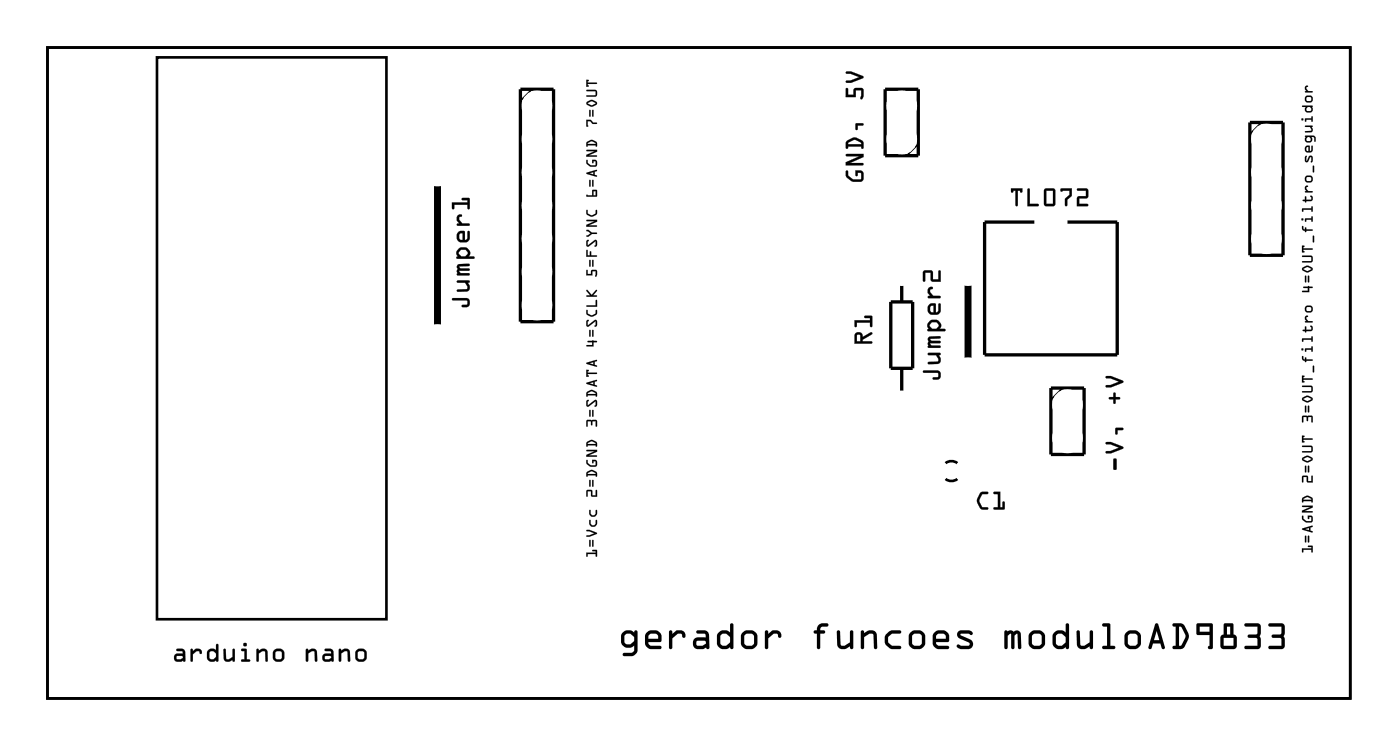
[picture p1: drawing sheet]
<svg xmlns="http://www.w3.org/2000/svg" width="107mm" height="57mm" viewBox="0 0 107 57" stroke-linecap="round" stroke-linejoin="round" font-family="sans-serif">
<path d="M3.6 3.6h99.8v49.8h-99.8zM12 4.4h17.6v43h-17.6zM72.4 36.7a.73 .73 0 0 0 .9 0M72.4 35.4a.73 .73 0 0 1 .9 0" fill="none" stroke="#000" stroke-width=".2"/>
<g fill="#000">
<path d="M3.6 3.6h99.8v49.8h-99.8zM3.6 3.6v49.8h99.8v-49.8z"/>
<path d="M64.8 13.1h.2v.4l.4 .2h.5l.1-.1-.1-.4h-.2v.2l-.1 .1-.1-.5 .6 .1 .1 .2-.1 .4-.2 .2a.92 .92 0 0 1-1.1-.5zM64.8 11.8h1.4v.2l-1.1 .5h1v.1h-1.3v-.2l1-.4h-.9zM64.9 10.8a.81 .81 0 0 1 1.2 0l.1 .5-.1 .1-.1-.2h-1l-.1 .2h-.1v-.4zM65 10.9v.1h1l-.1-.1-.4-.2zM65.6 9.5l.5-.1 .1 .1-.1 .1h-.4v.3l-.1 .1-.1-.1zM64.8 6.8h.2v.4h.4v-.4l.6-.1 .2 .2v.4a.15 .15 0 0 1-.1 .2 .15 .15 0 0 1-.2 0l.1-.6h-.4v.5h-.8zM64.8 5.5h.4l.9 .3v.2l-.9 .3h-.4v-.1h.4l.6-.3-.6-.3h-.4z"/>
<path d="M64.8 13.1h.1l.1 .3 .3 .3h.6v-.4l-.2-.1v.2a.1 .1 0 0 1-.1 .1 .1 .1 0 0 1-.1-.1v-.4l.6 .1 .1 .2-.1 .5-.2 .1-.7-.1-.4-.3zM64.8 13.1v.3l.1 .2a.9 .9 0 0 0 1.2 .1v-.5l-.1-.1-.5-.1 .1 .5 .1-.1v-.2l.3 .1v.3l-.1 .1h-.6l-.3-.3v-.3zM64.8 11.8h1.4v.2l-1.1 .5h1a.1 .1 0 0 1 .1 .1 .1 .1 0 0 1-.1 .1h-1.3v-.3l1-.4h-.9zM64.8 11.8l.1 .1 .9 .1-1 .4v.2h1.3v-.1h-1l1.1-.5v-.2zM64.9 10.8l.5-.3 .3 .1 .4 .2 .1 .5a.1 .1 0 0 1-.1 .1 .1 .1 0 0 1-.1-.1v-.1h-1v.1a.1 .1 0 0 1-.1 .1 .1 .1 0 0 1-.1-.1zM64.9 10.8l-.1 .2v.4l.2-.1v-.1h1v.2l.1-.1v-.5l-.5-.2h-.3zM65 10.9v.1h1l-.1-.1-.4-.2zM65 10.9l.5-.2 .4 .2 .1 .1h-1zM65.5 9.4h.6a.1 .1 0 0 1 .1 .1 .1 .1 0 0 1-.1 .1h-.4v.3a.1 .1 0 0 1-.1 .1 .1 .1 0 0 1-.1-.1zM65.6 9.5l-.1 .4h.1h.1v-.3h.4v-.1v-.1zM64.8 6.7l.2 .1v.4h.4v-.4l.6-.1 .2 .2-.1 .7a.1 .1 0 0 1-.1 0 .1 .1 0 0 1-.1-.1l.1-.6h-.4v.5h-.8zM64.8 6.8v.6h.8l-.1-.5h.5l-.1 .6 .1 .1 .1-.1v-.6l-.1-.1h-.6v.5h-.4v-.5zM64.8 5.5h.4l1 .4-1 .4h-.3a.1 .1 0 0 1-.1-.1 .1 .1 0 0 1 .1 0h.3l.6-.3-.6-.3h-.4zM64.8 5.5v.1h.4l.6 .3-.6 .3h-.4v.1h.4l.9-.4v-.1l-.9-.3z"/>
<path d="M77.4 14.4h.9v.2a.1 .1 0 0 1-.1 .1 .1 .1 0 0 1-.1-.1h-.1v1.1a.1 .1 0 0 1-.1 .1 .1 .1 0 0 1-.1-.1v-1.1h-.2a.11 .11 0 0 1 0 .1 .11 .11 0 0 1-.2 0zM77.4 14.4l.1 .3 .1-.1h.2v1.1l.1 .1 .1-1.2h.1l.2 .1v-.3zM78.7 14.4l.2 .1v1.1h.6a.1 .1 0 0 1 .1 .1 .1 .1 0 0 1-.1 .1h-.8zM78.7 14.4v1.4h.8v-.2h-.6v-1.1zM80 14.5l.7-.1 .1 .1v1.1l-.1 .2h-.6l-.1-.1zM80 14.5v1.2l.1 .1h.6l.1-.2v-1.1l-.1-.1zM80.1 14.6v1h.6v-1zM80.1 14.6h.6v1h-.6zM81.3 14.4h.8v.6l-.3 .3v.4a.1 .1 0 0 1-.1 .1 .1 .1 0 0 1-.1-.1v-.5l.3-.3v-.3h-.5l-.1 .1zM81.3 14.4v.2h.6v.3l-.3 .3v.5l.1 .1v-.5l.4-.3v-.6zM82.5 14.4h.7l.2 .1-.1 .6-.6 .1v.4h.6a.1 .1 0 0 1 .1 .1 .1 .1 0 0 1-.1 .1h-.8v-.7l.7-.1v-.4h-.7zM82.5 14.4l.1 .2h.6v.4l-.6 .1-.1 .7h.8v-.2h-.6v-.4l.6-.1v-.6l-.1-.1z"/>
<path d="M77.4 14.4h.9v.3h-.1l-.1-.1h-.1l-.1 1.2-.1-.1v-1.1h-.2v.1h-.1zM78.7 14.4l.2 .1v1.1h.6v.2h-.8zM80 14.5l.7-.1 .1 .1v1.1l-.1 .2h-.6l-.1-.1zM80.1 14.6v1h.6v-1zM81.3 14.4h.8v.6l-.3 .3-.1 .5-.1-.1v-.5l.3-.3v-.3l-.6 .1zM82.5 14.4h.7l.2 .1-.1 .6-.6 .1v.4h.6v.2h-.8v-.7l.7-.1v-.4h-.7z"/>
<path d="M34.6 22.8h1.1a.36 .36 0 0 1 .3 .4 .36 .36 0 0 1-.3 .3h-.3v-.1v-.1h.4v-.3h-1.1zM35 21.5h1v.1h-.2a.38 .38 0 0 1 .2 .4 .38 .38 0 0 1-.3 .3h-.7v-.1l.7-.1 .1-.1-.2-.4h-.6zM35.1 20.3l.9-.1-.1 .1-.7 .1 .1 .1 .7 .1-.1 .1-.7 .1 .1 .1h.6l.1 .1h-1zM35.1 19l.2-.1a.54 .54 0 0 1 .7 .4l-.1 .3h.4v.2h-1.3a.09 .09 0 0 1 0-.1 .09 .09 0 0 1 .1-.1l-.1-.3zM35.3 19.1l-.2 .3 .2 .2h.3l.2-.2-.1-.3zM35.1 17.8l.2-.1h.3l.1 .7 .1-.2v-.5h.2l-.1 .7-.2 .1h-.5l-.2-.3v-.3zM35.2 17.9v.4l.2 .1v-.6zM35.1 16.5l.2-.1a.1 .1 0 0 1 .1 .1 .1 .1 0 0 1-.1 .1l-.1 .2 .2 .3h.5l.1 .1h-1v-.1h.2l-.2-.2zM34.6 15.5h1.2v-.2h-.4v-.1l.5-.1 .1 .9h-.2v-.3h-1v.3h-.1z"/>
<path d="M34.6 22.8h1.1a.37 .37 0 0 1 .3 .4 .37 .37 0 0 1-.3 .3h-.2a.1 .1 0 0 1-.1-.1 .1 .1 0 0 1 .1-.1h.3v-.3h-1.1zM34.7 22.8v.2h1.1v.3l-.4 .1v.1h.3a.35 .35 0 0 0 .3-.3 .35 .35 0 0 0-.3-.4zM35 21.5l.9-.1a.11 .11 0 0 1 .1 .2 .1 .1 0 0 1-.2 0 .39 .39 0 0 1-.1 .7h-.6a.09 .09 0 0 1-.1-.1 .09 .09 0 0 1 .1-.1h.6l.1-.2-.2-.3h-.6zM35 21.5l.1 .1h.5l.2 .4-.1 .1-.7 .1v.1h.7a.32 .32 0 0 0 .2-.5l-.1-.2h.2l-.1-.1zM35 20.3l.9-.1a.1 .1 0 0 1 .1 .1 .1 .1 0 0 1-.1 .1h-.7l.1 .1h.6a.1 .1 0 0 1 .1 .1 .1 .1 0 0 1-.1 .1l-.7 .1 .1 .1h.6a.1 .1 0 0 1 .1 .1 .1 .1 0 0 1-.1 .1h-.9zM35.1 20.3l-.1 .7h1l-.1-.1h-.6l-.1-.1 .8-.1-.1-.1-.6-.1-.1-.1h.7l.1-.2zM35.1 19l.2-.1a.5 .5 0 0 1 .7 .3v.2l-.1 .2h.4a.1 .1 0 0 1 .1 .1 .1 .1 0 0 1-.1 .1h-1.3a.1 .1 0 0 1 0-.1 .1 .1 0 0 1 .1-.1l-.2-.3zM35.1 19.1l-.1 .2 .1 .3-.1 .1v.1l1.3-.1v-.1h-.4l.1-.1v-.2l-.3-.3-.4-.1zM35.3 19.1l-.2 .3 .2 .2h.3l.2-.2-.1-.3zM35.3 19.1h.4l.1 .3-.2 .2h-.3l-.2-.2zM35.1 17.8l.2-.1h.3v.7l.2-.2v-.4a.1 .1 0 0 1 .1-.1 .1 .1 0 0 1 .1 .1v.4l-.1 .2-.1 .1h-.5l-.3-.2v-.4zM35.1 17.8l-.1 .4 .2 .3h.5l.2-.1 .1-.7h-.2v.5l-.1 .2h-.1v-.7h-.3zM35.2 17.9v.4l.2 .1v-.6zM35.2 17.9l.2-.1v.6l-.2-.1zM35.1 16.5l.2-.1a.11 .11 0 0 1 .1 .1 .11 .11 0 0 1-.2 .1v.2l.2 .3h.5a.1 .1 0 0 1 .1 .1 .1 .1 0 0 1-.1 .1h-.8a.1 .1 0 0 1-.1-.1 .1 .1 0 0 1 .1-.1h.1l-.2-.2zM35.1 16.5l-.1 .4 .2 .2h-.2v.1h1l-.1-.1h-.5l-.2-.3v-.2l.2-.1zM34.6 15.5h1.2v-.2h-.3a.1 .1 0 0 1-.1-.1 .1 .1 0 0 1 .1-.1l.5 .1v.7a.1 .1 0 0 1-.1 .1 .1 .1 0 0 1-.1-.1v-.2h-1v.2a.1 .1 0 0 1-.1 .1 .1 .1 0 0 1-.1-.1zM34.6 15.5l.1 .5h.1v-.3h1v.3h.2l-.1-.8h-.5v.1h.4v.2z"/>
<path d="M65.5 25.5a.32 .32 0 0 1 .4-.1 .32 .32 0 0 1 .2 .4l.7-.4v.2l-.7 .4v.1h.6l.1 .1-1.3 .1zM65.7 25.6l-.1 .5h.3v-.4zM65.5 24.5h1.1v-.2h-.3l-.1-.1h.6v.8h-.1l-.1-.3h-1v.3h-.1z"/>
<path d="M65.5 25.5a.32 .32 0 0 1 .4-.1 .32 .32 0 0 1 .2 .4l.6-.4a.1 .1 0 0 1 .1 .1 .1 .1 0 0 1 0 .1l-.7 .4v.1h.6a.1 .1 0 0 1 .1 .1 .1 .1 0 0 1-.1 .1h-1.2v-.6zM65.5 25.5v.8l1.3-.1-.1-.1h-.6v-.1l.7-.4v-.2l-.7 .4a.31 .31 0 0 0-.2-.4 .31 .31 0 0 0-.4 .1zM65.7 25.6l-.1 .5h.3v-.4zM65.7 25.6h.2v.5h-.3zM65.5 24.5h1.1v-.2h-.3a.1 .1 0 0 1-.1-.1 .1 .1 0 0 1 .1-.1l.5 .1v.7a.1 .1 0 0 1-.1 .1 .1 .1 0 0 1-.1-.1v-.2h-1v.2a.1 .1 0 0 1-.1 .1 .1 .1 0 0 1 0-.1zM65.5 24.5v.5h.1v-.3h1.1v.3h.1v-.8h-.6l.1 .1h.4v.2z"/>
<path d="M70.7 28.4l1.1-.1a.36 .36 0 0 1 .3 .4 .36 .36 0 0 1-.3 .3h-.3h-.1l.1-.1 .4-.1-.1-.3h-1zM71.1 27h.9v.1l-.1 .1a.38 .38 0 0 1 .2 .3 .38 .38 0 0 1-.3 .3h-.7v-.1h.7l.1-.1-.2-.4h-.6zM71.1 25.8l.9-.1v.2l-.8 .1 .1 .1h.7v.1l-.8 .1 .2 .1h.6v.2h-.9zM71.2 24.6l.2-.1a.54 .54 0 0 1 .7 .4l-.1 .3h.4v.1h-1.3a.09 .09 0 0 1-.1-.1 .1 .1 0 0 1 .2 0l-.2-.3zM71.4 24.7l-.2 .2 .2 .3h.3l.2-.2-.2-.3zM71.2 23.3l.2-.1h.3v.7l.2-.1v-.5l.1-.1v.7l-.3 .2-.5-.1-.1-.2v-.3zM71.3 23.4v.4l.2 .1v-.5zM71.1 22l.2-.1a.11 .11 0 0 1 .2 .1 .11 .11 0 0 1-.2 .1l-.1 .2 .3 .3h.5v.2h-.9v-.1l.2-.1-.2-.2zM70.8 20.7h.6l.1 .2v.5h.4v-.6l.1-.1 .1 .9-.8-.1v-.6h-.4v.6h-.1z"/>
<path d="M70.7 28.4l1.1-.1a.37 .37 0 0 1 .3 .4 .37 .37 0 0 1-.3 .3h-.3a.1 .1 0 0 1-.1 0 .1 .1 0 0 1 .1-.1l.4-.1v-.2l-1.1-.1zM70.7 28.4l.1 .1h1l.1 .3-.5 .2h.1h.3a.35 .35 0 0 0 .3-.3 .35 .35 0 0 0-.3-.3zM71.1 27h.9a.1 .1 0 0 1 .1 .1 .11 .11 0 0 1-.2 .1 .39 .39 0 0 1-.1 .7h-.6a.09 .09 0 0 1-.1-.1 .09 .09 0 0 1 .1-.1h.6l.1-.2-.2-.3h-.6zM71.1 27v.2h.6l.2 .4-.1 .1h-.7v.1h.7a.32 .32 0 0 0 .2-.5l-.1-.1 .1-.1v-.1zM71.1 25.8l.9-.1a.1 .1 0 0 1 .1 .1 .1 .1 0 0 1-.1 .1l-.8 .1 .1 .1h.7a.1 .1 0 0 1 .1 .1 .1 .1 0 0 1-.1 .1h-.8l.2 .1h.6a.1 .1 0 0 1 .1 .1 .1 .1 0 0 1-.1 .1h-.9zM71.1 25.8v.8h.9v-.1l-.6-.1-.2-.1 .8-.1v-.1h-.7l-.1-.1 .8-.1v-.1zM71.2 24.6l.2-.1a.5 .5 0 0 1 .6 .2l.1 .3-.1 .2h.3a.1 .1 0 0 1 .1 .1 .1 .1 0 0 1-.1 0h-1.2a.1 .1 0 0 1-.1-.1 .1 .1 0 0 1 .2 0l-.2-.3zM71.2 24.6l-.2 .3 .2 .3h-.2l.1 .1h1.3v-.1h-.5l.2-.2v-.2l-.3-.3h-.4zM71.4 24.7l-.2 .2 .2 .2h.3l.2-.1-.2-.3zM71.4 24.7l.3-.1 .2 .4-.2 .2h-.3l-.2-.3zM71.2 23.3l.2-.1h.3v.7l.2-.1v-.5a.1 .1 0 0 1 .1-.1 .1 .1 0 0 1 .1 .1v.5l-.1 .2-.1 .1h-.5l-.3-.3v-.3zM71.2 23.3l-.1 .5 .1 .2 .5 .1 .3-.2v-.7l-.1 .1v.5l-.2 .1v-.7h-.3zM71.3 23.4v.4l.2 .1v-.5zM71.3 23.4h.2v.5l-.3-.1zM71.1 22l.2-.1a.14 .14 0 0 1 .2 .2 .11 .11 0 0 1-.2 0l-.1 .2 .3 .3h.5a.1 .1 0 0 1 .1 .1 .1 .1 0 0 1-.1 .1h-.8a.1 .1 0 0 1-.1-.1 .1 .1 0 0 1 .1-.1h.1l-.2-.2zM71.2 22l-.1 .4 .2 .2-.2 .1v.1h.9v-.1l-.5-.1-.3-.2v-.2l.3-.2zM70.7 20.7h.7l.1 .7h.4v-.6a.1 .1 0 0 1 .1-.1 .1 .1 0 0 1 .1 .1v.8l-.8-.1v-.6h-.4v.6a.1 .1 0 0 1-.1 .1 .1 .1 0 0 1-.1-.1zM70.8 20.7v.8h.1v-.6h.4v.6l.8 .1-.1-.9-.1 .1v.6h-.4v-.5l-.1-.2z"/>
<path d="M75.1 37.7l.5-.1a.1 .1 0 0 1 .1 .1 .1 .1 0 0 1-.1 .1h-.4l-.2 .5 .2 .5h.4a.1 .1 0 0 1 .1 .1 .1 .1 0 0 1-.1 .1h-.5l-.2-.5-.1-.3zM75.1 37.7l-.2 .4a.83 .83 0 0 0 .3 .9h.4l.1-.1-.1-.1h-.4l-.2-.4v-.2l.2-.4h.4l.1-.1-.1-.1h-.3zM76.1 37.6h.5v1.2h.2v-.3a.1 .1 0 0 1 .1-.1 .1 .1 0 0 1 .1 .1l-.1 .5h-.7a.1 .1 0 0 1-.1-.1 .1 .1 0 0 1 .1-.1h.2v-1h-.3zM76.1 37.7l.1 .1h.3v1h-.3l-.1 .1 .8 .1v-.6h-.1v.4h-.2v-1.2z"/>
<path d="M75.1 37.7l.2-.1 .4 .1-.1 .1h-.4l-.2 .5 .2 .5h.4l.1 .1-.1 .1a.6 .6 0 0 1-.8-.6l.1-.3zM76.1 37.7l.5-.1v1.2h.2v-.4h.1v.6l-.8-.1 .1-.1h.2v-1h-.2z"/>
<path d="M85.3 35.1h.2v.1v.7h-.1h-.1zM84.7 33.8h.4l.9 .4v.1l-.9 .4h-.4v-.2h.4l.6-.2-.6-.3h-.4zM85.5 32.8l.5-.1 .1 .1-.1 .1h-.4v.3l-.1 .1-.1-.1zM85.3 30.1h.2v.3h.3v.1l-.3 .1v.2l-.1 .1-.1-.1v-.2l-.3-.1h-.1l.1-.1h.3zM84.7 28.8h.4l.9 .3v.2l-.9 .3h-.4v-.1h.4l.6-.3-.6-.3h-.4z"/>
<path d="M85.3 35.1h.2v.1v.7l-.1 .1-.1-.1zM85.3 35.1v.8h.1h.1v-.7zM84.7 33.8h.4l1 .5-1 .4h-.3a.1 .1 0 0 1-.1-.1 .1 .1 0 0 1 .1-.1h.3l.6-.2-.6-.3h-.4zM84.7 33.8l.1 .2h.3l.6 .3-.6 .2h-.3v.2h.3l.9-.4v-.1l-.9-.4zM85.5 32.7h.5a.1 .1 0 0 1 .1 .1 .1 .1 0 0 1-.1 .1h-.4v.3a.1 .1 0 0 1-.1 .1 .1 .1 0 0 1-.1-.1zM85.5 32.8l-.1 .4h.1h.1v-.3h.4v-.1v-.1zM85.3 30l.2 .1v.3h.2a.1 .1 0 0 1 .1 .1 .1 .1 0 0 1-.1 .1h-.2v.2a.1 .1 0 0 1-.1 .1 .1 .1 0 0 1-.1-.1v-.2h-.3a.1 .1 0 0 1-.1-.1 .1 .1 0 0 1 .1-.1h.3zM85.3 30.1v.3l-.4 .1h.1h.3v.3l.1 .1v-.1l.1-.3h.3l-.3-.1-.1-.3zM84.7 28.8h.4l1 .4-1 .4h-.3a.1 .1 0 0 1-.1-.1 .1 .1 0 0 1 .1 0h.3l.6-.3-.6-.3h-.4zM84.7 28.8l.1 .1h.3l.6 .3-.6 .3h-.3v.1h.3l.9-.4v-.1l-.9-.3z"/>
<path d="M13.5 49.7l.4-.1 .2 .1 .1 .8a.09 .09 0 0 1-.1 .1 .09 .09 0 0 1-.1-.1l-.4 .1a.32 .32 0 0 1-.3-.3 .32 .32 0 0 1 .3-.3h.4v-.2h-.4zM13.5 49.7l.1 .1 .4 .1v.1h-.4a.31 .31 0 0 0-.3 .3 .31 .31 0 0 0 .3 .3l.4-.1 .2 .1v-.7l-.2-.2zM13.5 50.2l.1 .2h.2l.2-.1v-.1zM13.5 50.2h.5v.1l-.2 .2h-.2zM14.6 49.7h.2v.1l.2-.2a.33 .33 0 0 1 .3 .1 .33 .33 0 0 1 .2 .3 .14 .14 0 0 1-.2 0 .14 .14 0 0 1-.1-.2h-.1l-.3 .3v.4a.1 .1 0 0 1-.1 .1 .1 .1 0 0 1-.1-.1zM14.6 49.7l.1 .9h.1v-.5l.3-.3h.1l.2 .2a.23 .23 0 0 0 0-.2 .23 .23 0 0 0-.2-.2h-.2l-.2 .2-.1-.1zM15.9 49.8l.3-.2 .4 .2-.1-.4a.1 .1 0 0 1 .1-.1 .1 .1 0 0 1 .1 .1v1.1a.1 .1 0 0 1-.1 .1 .1 .1 0 0 1 0-.1l-.3 .1-.4-.1-.1-.2zM16 49.7l-.1 .2 .1 .6 .1 .1h.3l.2-.1v.1h.1v-1.3h-.1v.5l-.3-.2zM16.1 49.9v.4l.2 .1 .2-.1v-.3l-.2-.2zM16.1 49.9l.2-.1 .3 .2v.3l-.3 .2-.3-.1zM17.1 49.7h.2v.7h.1l.4-.1v-.6a.1 .1 0 0 1 .1-.1 .1 .1 0 0 1 .1 .1v.8a.1 .1 0 0 1-.1 .1 .1 .1 0 0 1-.1-.1 .39 .39 0 0 1-.7-.1zM17.2 49.7l-.1 .7a.32 .32 0 0 0 .5 .2l.2-.1 .1 .1h.1v-.9h-.2v.6l-.4 .2-.1-.1v-.7zM18.5 49.7h.4v.7h.2a.1 .1 0 0 1 .1 .1 .1 .1 0 0 1-.1 .1h-.5a.1 .1 0 0 1-.1-.1 .1 .1 0 0 1 .1-.1h.1v-.6h-.2zM18.5 49.7v.1h.2v.7h-.2v.1h.6v-.1h-.2v-.8zM18.6 49.3a.15 .15 0 0 1 .3 0 .15 .15 0 0 1-.3 0zM18.6 49.3a.15 .15 0 0 0 .3 0 .15 .15 0 0 0-.3 0zM19.7 49.7h.1v.1a.39 .39 0 0 1 .7 .1v.6a.09 .09 0 0 1-.1 .1 .09 .09 0 0 1-.1-.1v-.6l-.2-.1-.3 .2v.5a.1 .1 0 0 1-.1 .1 .1 .1 0 0 1-.1-.1zM19.7 49.7v.9l.1-.1v-.5l.3-.2 .2 .1 .1 .7h.1v-.7a.32 .32 0 0 0-.5-.2l-.2 .1v-.1zM20.9 50.1a.51 .51 0 0 1 1 0 .51 .51 0 0 1-1 0zM20.9 50.1a.5 .5 0 0 0 1 0 .5 .5 0 0 0-1 0zM21.1 49.9v.5h.1h.4l-.1-.5-.3-.1zM21.1 49.9l.3-.1 .2 .1v.4l-.1 .1-.3 .1-.1-.1zM23.4 49.7h.2v.1a.39 .39 0 0 1 .7 .1v.6a.09 .09 0 0 1-.1 .1 .09 .09 0 0 1-.1-.1v-.6l-.2-.1-.3 .2v.5a.1 .1 0 0 1-.1 .1 .1 .1 0 0 1-.1-.1zM23.5 49.7v.9l.1-.1v-.5l.3-.2 .2 .1v.7h.2v-.7a.32 .32 0 0 0-.5-.2l-.2 .1v-.1zM24.9 49.7l.4-.1 .2 .1 .1 .8a.09 .09 0 0 1-.1 .1 .09 .09 0 0 1-.1-.1l-.4 .1a.32 .32 0 0 1-.3-.3 .32 .32 0 0 1 .3-.3h.4l-.1-.2h-.4zM24.9 49.7v.1l.5 .1v.1h-.4a.31 .31 0 0 0-.3 .3 .31 .31 0 0 0 .3 .3l.4-.1 .1 .1v-.7l-.1-.2zM24.9 50.2v.2h.3l.2-.1-.1-.1zM24.9 50.2h.4l.1 .1-.2 .2h-.3zM26 49.7h.1v.1a.39 .39 0 0 1 .7 .1v.6a.09 .09 0 0 1-.1 .1 .09 .09 0 0 1-.1-.1v-.6l-.2-.1-.3 .2v.5a.1 .1 0 0 1-.1 .1 .1 .1 0 0 1-.1-.1zM26 49.7v.9l.1-.1v-.5l.3-.2 .2 .1 .1 .7h.1v-.7a.32 .32 0 0 0-.5-.2l-.2 .1v-.1zM27.2 50.1a.51 .51 0 0 1 1 0 .51 .51 0 0 1-1 0zM27.2 50.1a.5 .5 0 0 0 1 0 .5 .5 0 0 0-1 0zM27.4 49.9v.5h.1h.4v-.5l-.4-.1zM27.4 49.9l.4-.1 .1 .1v.4l-.1 .1-.3 .1-.1-.1z"/>
<path d="M13.5 49.7h.5l.2 .2v.7l-.2-.1-.4 .1a.32 .32 0 0 1-.3-.3 .32 .32 0 0 1 .3-.3h.4v-.1l-.4-.1zM13.5 50.2l.1 .2h.2l.2-.1v-.1zM14.6 49.7h.1l.1 .1 .2-.2a.33 .33 0 0 1 .3 .1 .33 .33 0 0 1 .2 .3 .12 .12 0 0 1-.2 0 .12 .12 0 0 1 0-.2h-.2l-.3 .3v.5h-.2zM15.9 49.8l.3-.2 .3 .2 .1-.5h.1v1.3h-.1v-.1l-.5 .1-.2-.1v-.2zM16.1 49.9l-.1 .4 .3 .1 .2-.1v-.3l-.2-.2zM17.1 49.7h.2v.7h.1l.4-.1v-.6h.2v.9h-.2v-.1a.38 .38 0 0 1-.4 .1 .38 .38 0 0 1-.3-.2zM18.5 49.7h.4v.7l.2 .1v.1h-.6v-.1l.2-.1v-.6h-.2zM18.6 49.3a.15 .15 0 0 1 .3 0 .15 .15 0 0 1-.3 0zM19.7 49.7h.1v.1a.38 .38 0 0 1 .4-.2 .38 .38 0 0 1 .3 .3v.7h-.2v-.7l-.2-.1-.3 .2v.6h-.1zM20.9 50.1a.5 .5 0 0 1 1 0 .5 .5 0 0 1-1 0zM21.1 49.9v.5h.1h.3l.1-.1v-.4l-.2-.1zM23.5 49.7h.1v.1a.38 .38 0 0 1 .4-.2 .38 .38 0 0 1 .3 .3v.7h-.2v-.7l-.2-.1-.3 .2v.6h-.1zM24.9 49.7h.5l.1 .2v.7l-.1-.1-.4 .1a.32 .32 0 0 1-.3-.3 .32 .32 0 0 1 .3-.3h.4v-.1l-.5-.1zM24.9 50.2v.2h.3l.2-.1-.1-.1zM26 49.7h.1v.1a.38 .38 0 0 1 .4-.2 .38 .38 0 0 1 .3 .3v.7h-.1l-.1-.7-.2-.1-.3 .2v.6h-.1zM27.2 50.1a.5 .5 0 0 1 1 0 .5 .5 0 0 1-1 0zM27.4 49.9v.5h.1h.3l.1-.1v-.4l-.1-.1z"/>
<path d="M44.9 42.3h.7v-.1l-.2-.1h.3v.5h-.1v-.2h-.6l-.1 .2zM45.4 41.3l.1 .1-.1 .4zM45.2 41.3v.1v.4zM44.9 40.6l.3-.1 .5 .3-.5 .3h-.3v-.1l.6-.2-.6-.2zM45.2 39.8v.3l.1 .1h.2l.1-.1 .1-.3v.3a.3 .3 0 0 1-.3 .2 .3 .3 0 0 1-.3-.2zM45.2 39v.3l.1 .1h.2l.1-.1 .1-.3v.3a.3 .3 0 0 1-.3 .2 .3 .3 0 0 1-.3-.2zM44.9 37.5h.4l.1 .4h.2v-.4h.1v.5h-.4v-.4h-.3v.4h-.1zM45.4 36.7l.1 .1-.1 .4zM45.2 36.7v.1v.4zM45 36.1a.49 .49 0 0 1 .7 0v.4l-.1-.1h-.6l-.1 .1zM45 36.2v.1h.6l-.3-.2zM44.9 35.2h.1v.2l.3 .2 .3-.1v-.2h-.1v.1h-.1v-.2h.3v.3l-.1 .2a.52 .52 0 0 1-.7-.5zM44.9 34.4h.8v.2l-.6 .2h.6v.1h-.8v-.1l.6-.3h-.5zM45 33.8a.49 .49 0 0 1 .7 0v.4l-.1-.1h-.6l-.1 .1zM45 33.9v.1h.6l-.3-.2zM44.9 32.2l.8-.1v.5h-.1v-.4h-.2l-.1 .3v-.3h-.3v.4h-.1zM45.4 31.4h.1l-.1 .5zM45.2 31.4v.5zM45 30.6h.1l-.1 .1v.3l.7-.4v.4l-.2 .1 .1-.1v-.3l-.6 .4-.1-.1zM45 30a.49 .49 0 0 1 .7 0v.4l-.1-.2h-.6l-.1 .1zM45 30.1h.6l-.3-.2zM44.9 29.3l.8-.2-.1 .1v.2l.1 .2-.8-.2zM45.2 29.3l.3 .1v-.2zM44.9 28.3h.2l-.1 .2h.7v.1h-.7l.1 .2h-.2zM44.9 27.8l.8-.3v.1l-.1 .1v.2l.1 .1-.8-.2zM45.2 27.8l.3 .1v-.2zM45 26.1l.4-.1 .3 .1-.2 .1v.3h-.5l-.1-.1h.5v-.2h-.4zM45.4 25.3h.1l-.1 .5zM45.2 25.3v.5zM45 24.5h.1l-.1 .1v.3l.7-.4v.4l-.2 .1 .1-.1v-.3l-.6 .4-.1-.1zM44.9 23.7h.1v.3l.3 .1 .3-.1v-.3l.1 .1a.38 .38 0 0 1-.4 .4l-.4-.2zM44.9 23.4h.7v-.4h.1v.5h-.7zM44.9 22.2l.4 .4 .4-.4v.1l-.3 .3h.3v.1h-.8v-.1h.3zM44.9 20.7h.1v.3h.3v-.3h.4v.3a.09 .09 0 0 1 0 .1 .09 .09 0 0 1-.1 0v-.3h-.2v.3h-.5zM45.4 19.9h.1l-.1 .5zM45.2 19.9v.5zM44.9 19.1h.1v.4h.2v-.3l.1 .3h.4v.1h-.8zM45 18.4h.1l-.1 .1v.3l.7-.4v.4h-.2l.1-.1v-.2l-.6 .4-.1-.1zM44.9 17.6h.2l.2 .2h.4v.1h-.4l-.2 .2h-.2v-.1l.3-.2zM44.9 16.8h.8v.2l-.6 .2h.6v.1h-.8v-.1l.6-.3h-.5zM44.9 16.1h.1v.2l.3 .2 .3-.2v-.2h.1a.38 .38 0 0 1-.4 .5l-.4-.2zM44.9 14.9h.5v-.4l.3 .1v.4l-.7 .1zM45.5 14.6v.3h.1v-.3zM45.4 13.8h.1l-.1 .5zM45.2 13.8v.5zM44.9 13.2l.8-.2v.1h-.1v.3l.1 .1-.8-.2zM45.2 13.3h.3v-.1zM44.9 12.2l.1 .1v.2l.3 .1h.3v-.3h-.1v.2h-.1v-.3l.3 .1v.3l-.1 .1a.52 .52 0 0 1-.7-.4zM44.9 11.5h.8v.1l-.6 .3h.6v.1h-.8v-.2l.6-.2h-.5zM45 10.9a.49 .49 0 0 1 .7 0v.3l-.1-.1h-.6l-.1 .1zM45 10.9v.1h.6l-.3-.2zM44.9 9.2h.4l.1 .2h.3v.1h-.3l-.2-.2h-.2l.1 .3-.2 .1zM45.4 8.4l.1 .1-.1 .4zM45.2 8.4v.1v.4zM45 7.8l.4-.2 .3 .2v.1l-.4 .3-.3-.2zM45 7.9l.3 .2 .3-.2-.3-.2zM44.9 6.9h.7l.1 .1v.3l-.1 .1h-.7l.1-.1h.6v-.3h-.7zM44.9 6.1h.2l-.1 .2h.7v.1h-.7l.1 .2h-.2z"/>
<path d="M44.9 42.3h.7v-.1h-.2v-.1h.3v.5h-.1v-.2h-.6v.2h-.1zM44.9 42.3v.3l.1-.2h.6v.2h.1v-.5h-.3l.2 .1v.1zM45.4 41.3l.1 .1-.1 .4zM45.4 41.3v.5l.1-.4zM45.1 41.3l.1 .1v.4zM45.2 41.3v.5v-.4zM44.9 40.6l.3-.1 .5 .2v.1l-.5 .3h-.3v-.1l.6-.2-.6-.2zM44.9 40.6l.6 .2-.6 .2v.1h.3l.5-.3-.5-.3zM45.1 39.8h.1l.1 .4h.2l.2-.4v.4a.31 .31 0 0 1-.3 .1 .31 .31 0 0 1-.3-.2zM45.2 39.8l-.1 .3 .2 .1h.3l.1-.1v-.3h-.1v.3l-.1 .1-.2-.1-.1-.3zM45.1 39h.1l.1 .4h.2l.2-.4v.4a.31 .31 0 0 1-.3 .1 .31 .31 0 0 1-.3-.2zM45.2 39l-.1 .3 .2 .2h.3l.1-.2v-.3h-.1v.3l-.1 .1-.2-.1-.1-.3zM44.9 37.5h.4l.1 .4h.2v-.4h.1v.5h-.4v-.4h-.3v.4h-.1zM44.9 37.5v.5l.1-.4h.3v.4h.4v-.5l-.1 .4h-.2l-.1-.4zM45.4 36.7l.1 .1-.1 .4zM45.4 36.7v.5l.1-.4zM45.1 36.7l.1 .1v.4zM45.2 36.7v.5v-.4zM45 36.1l.3-.2 .1 .1 .3 .1v.3l-.1 .1v-.1h-.6l-.1 .1zM45 36.1l-.1 .4 .1-.1h.6v.1l.1-.1v-.3l-.3-.1h-.2zM45 36.2v.1h.6l-.3-.2zM45 36.2l.3-.2 .3 .3h-.6zM44.9 35.2h.1v.2l.2 .2h.4v-.3h-.1l-.1 .1v-.2h.2l.1 .1v.3l-.1 .1h-.4l-.3-.2zM44.9 35.2l.1 .3a.55 .55 0 0 0 .7 .1v-.3l-.1-.1h-.2v.2l.1-.1h.1v.3h-.4l-.2-.2v-.2zM44.9 34.4h.8v.2l-.6 .2h.6v.1h-.8v-.1l.6-.3h-.5zM44.9 34.4l.1 .1h.6l-.7 .3v.1h.8v-.1h-.6l.6-.2v-.2zM45 33.8l.3-.1h.1l.3 .1v.3l-.1 .1v-.1h-.6l-.1 .1zM45 33.8l-.1 .4 .1-.1h.6v.1l.1-.1v-.3l-.3-.1h-.2zM45 33.9v.1h.6l-.3-.2zM45 33.9l.3-.1 .3 .2h-.6zM44.9 32.2l.8-.1v.5h-.1v-.4h-.2l-.1 .3v-.3h-.3v.4l-.1 .1zM44.9 32.2v.4l.1-.4h.3v.3l.1-.3h.2v.4h.1v-.5zM45.4 31.4h.1l-.1 .5zM45.4 31.4v.5l.1-.5zM45.1 31.4h.1v.5zM45.2 31.4v.5v-.5zM44.9 30.6h.2l-.1 .1v.3l.7-.4v.4l-.2 .1 .1-.1v-.3l-.6 .4-.1-.1zM45 30.6l-.1 .4 .1 .1 .6-.4v.3l-.1 .1 .2-.1v-.4l-.7 .4v-.3l.1-.1zM45 30l.3-.2h.1l.3 .2v.3h-.1v-.1h-.6l-.1 .2zM45 30l-.1 .3 .1-.1h.6v.1h.1v-.3l-.3-.1h-.2zM45 30.1h.6l-.3-.2zM45 30.1l.3-.2 .3 .2h-.6zM44.9 29.3l.8-.2v.1h-.1v.2l.1 .2-.8-.2zM44.9 29.3v.1l.8 .2-.1-.2v-.2l.1-.1zM45.2 29.3l.3 .1v-.2zM45.1 29.3l.4-.1v.2zM44.9 28.3h.2l-.1 .2h.7v.1h-.7l.1 .2h-.2zM44.9 28.3v.5h.2l-.1-.2h.7v-.1h-.7l.1-.2zM44.9 27.8l.8-.3v.1l-.1 .1v.2l.1 .1-.8-.1zM44.9 27.8l.8 .2-.1-.1v-.2l.1-.1v-.1zM45.2 27.8l.3 .1v-.2zM45.1 27.8l.4-.1v.2zM45 26.1l.4-.1 .3 .1-.2 .1v.3h-.5l-.1-.1h.5v-.2h-.4zM45 26.1v.1h.4v.2h-.5l.1 .1h.5v-.3l.2-.1-.3-.1zM45.4 25.2l.1 .1-.1 .5zM45.4 25.3v.5l.1-.5zM45.1 25.2l.1 .1v.5zM45.2 25.3v.5v-.5zM44.9 24.5h.2l-.1 .1v.3l.7-.4v.4l-.2 .1 .1-.1v-.3l-.6 .4-.1-.1zM45 24.5l-.1 .4 .1 .1 .6-.4v.3l-.1 .1 .2-.1v-.4l-.7 .4v-.3l.1-.1zM44.9 23.7h.1v.3l.3 .1 .3-.1v-.3h.1v.3l-.4 .2-.4-.2zM44.9 23.7l.1 .4 .4 .1a.36 .36 0 0 0 .3-.4l-.1-.1v.3l-.3 .1-.3-.1v-.3zM44.9 23.4h.7v-.4h.1v.5h-.7zM44.9 23.4l.1 .1h.7v-.5h-.1v.4zM44.9 22.2l.4 .4 .4-.4v.1l-.3 .3h.3v.1h-.8v-.1h.3zM44.9 22.2l.3 .4h-.3v.1h.8l-.3-.1 .3-.3v-.1l-.4 .4zM44.9 20.7h.1v.3h.3v-.3l.4-.1v.4a.09 .09 0 0 1 0 .1 .09 .09 0 0 1-.1 0v-.3h-.2v.3h-.5zM44.9 20.7v.4h.5v-.4h.2v.4h.1v-.4h-.4v.3h-.3v-.3zM45.4 19.9h.1l-.1 .5zM45.4 19.9v.5l.1-.5zM45.1 19.9h.1v.5zM45.2 19.9v.5v-.5zM44.9 19.1h.1v.4h.2v-.3l.1 .3h.4v.1h-.8zM44.9 19.1v.5h.8l-.4-.1-.1-.3v.3h-.2v-.4zM44.9 18.4h.2l-.1 .1v.3l.7-.4v.4h-.2l.1-.1v-.2l-.6 .4-.1-.1zM45 18.4l-.1 .4 .1 .1 .6-.4v.2l-.1 .1h.2v-.4l-.7 .4v-.3l.1-.1zM44.9 17.6h.2l.2 .2h.4v.1h-.4l-.2 .2h-.2v-.1l.3-.2-.3-.1zM44.9 17.6l.3 .2-.3 .2v.1h.2l.2-.2h.4l-.4-.1-.2-.2zM44.9 16.8h.8v.2l-.6 .2h.6v.1l-.8 .1v-.2l.6-.3h-.5zM44.9 16.8l.1 .1h.6l-.7 .3v.1h.8v-.1h-.6l.6-.2v-.2zM44.9 16.1h.1v.2l.3 .2 .3-.2v-.2h.1v.3l-.4 .2-.4-.2zM44.9 16.1l.1 .3 .4 .2a.36 .36 0 0 0 .3-.5h-.1v.2l-.3 .2-.3-.2v-.2zM44.9 14.9h.5v-.4l.3 .1v.5h-.7zM44.9 14.9l.1 .1h.7v-.4l-.3-.1v.5zM45.5 14.6v.3h.1v-.3zM45.5 14.6h.1v.4h-.1zM45.4 13.8h.1l-.1 .5zM45.4 13.8v.5l.1-.5zM45.1 13.8h.1v.5zM45.2 13.8v.5v-.5zM44.9 13.2l.8-.2v.1h-.1v.3l.1 .1-.8-.2zM44.9 13.2v.1l.8 .2-.1-.1v-.3h.1v-.1zM45.2 13.3h.3v-.1zM45.1 13.3l.4-.1v.2zM44.9 12.2h.1v.3l.2 .1h.4v-.2l-.1-.1-.1 .2v-.3h.2l.1 .1v.4l-.1 .1-.4-.1-.3-.2zM44.9 12.2l.1 .4a.55 .55 0 0 0 .7 .1v-.4l-.1-.1h-.2v.3l.1-.2 .1 .1v.3l-.4-.1-.2-.1v-.2zM44.9 11.5h.8v.1l-.6 .3h.6v.1h-.8v-.2l.6-.2h-.5zM44.9 11.5l.1 .1h.6l-.7 .2v.2h.8v-.1h-.6l.6-.3v-.1zM45 10.9l.3-.2h.1l.3 .2v.3h-.1v-.1h-.6l-.1 .1zM45 10.9l-.1 .3 .1-.1h.6v.1h.1v-.3l-.3-.2h-.2zM45 11h.6l-.3-.2zM45 10.9l.3-.1 .3 .2h-.6zM44.9 9.2h.4l.1 .2h.3v.1h-.3l-.2-.2h-.2l.1 .3-.2 .1zM44.9 9.2v.5l.2-.1-.1-.3h.2l.2 .2 .3-.1h-.3l-.1-.2zM45.4 8.4l.1 .1-.1 .4zM45.4 8.4v.5l.1-.4zM45.1 8.4l.1 .1v.4zM45.2 8.4v.5v-.4zM45 7.8l.4-.2 .3 .2v.1l-.4 .3-.3-.2zM45 7.8v.2l.3 .2 .4-.3v-.1l-.3-.2zM45 7.9l.3 .2 .3-.2-.3-.2zM45 7.9l.3-.2 .3 .2-.3 .2zM44.9 6.9h.7l.1 .1v.3l-.1 .1h-.7l.1-.1h.6v-.3h-.7zM44.9 6.9v.1h.7v.3h-.6l-.1 .1h.7l.1-.1v-.3l-.1-.1zM44.9 6.1h.2l-.1 .2h.7v.1h-.7l.1 .2h-.2zM44.9 6.1v.5h.2l-.1-.2h.7v-.1h-.7l.1-.2z"/>
<path d="M47.7 48.4l.3-.2h.4l.2 .2a.13 .13 0 0 1 .1-.2 .13 .13 0 0 1 .1 .2v1.5l-.3 .3h-.7a.13 .13 0 0 1-.1-.1 .13 .13 0 0 1 .1-.2h.7l.1-.1v-.4l-.4 .2-.3-.1-.2-.1-.1-.3v-.5zM47.7 48.4l-.1 .2v.5l.1 .3 .2 .1 .3 .1 .4-.2v.4l-.1 .1h-.7a.13 .13 0 0 0-.1 .2 .13 .13 0 0 0 .1 .1h.7l.3-.3v-1.5a.13 .13 0 0 0-.1-.2 .13 .13 0 0 0-.1 .2l-.2-.2h-.4zM47.9 48.6l-.1 .5 .2 .2h.3l.3-.3v-.3l-.3-.2h-.3zM47.9 48.6l.1-.1h.3l.3 .2v.3l-.3 .3h-.3l-.2-.2zM49.5 48.4l.4-.2h.4l.2 .2 .2 .3-.1 .4h-.9l.1 .3h.7a.13 .13 0 0 1 .2 .1 .14 .14 0 0 1-.2 .2h-.7l-.3-.2a1.05 1.05 0 0 1-.1-.9zM49.5 48.4l-.1 .2a1.05 1.05 0 0 0 .1 .9l.3 .2h.7a.14 .14 0 0 0 .2-.2 .13 .13 0 0 0-.2-.1h-.7l-.1-.1v-.2h.8l.2-.1a.57 .57 0 0 0-.2-.7l-.3-.1a.64 .64 0 0 0-.7 .2zM49.7 48.6v.3h.7v-.3l-.1-.1h-.5zM49.7 48.6l.1-.1h.5l.1 .1v.3h-.7zM51.3 48.3h.2v.2l.3-.3a.47 .47 0 0 1 .5 .1 .47 .47 0 0 1 .2 .4 .15 .15 0 0 1-.2 .1 .15 .15 0 0 1-.1-.2l-.3-.1-.4 .3v.7a.13 .13 0 0 1-.1 .2 .14 .14 0 0 1-.2-.2zM51.3 48.3l-.1 1.2a.14 .14 0 0 0 .2 .2 .13 .13 0 0 0 .1-.2v-.7l.4-.3h.3a.19 .19 0 0 0 .1 .2 .19 .19 0 0 0 .2 .1v-.1a.46 .46 0 0 0-.2-.4 .46 .46 0 0 0-.5-.1l-.3 .3v-.2zM53.4 48.3l.5-.1a.38 .38 0 0 1 .4 .4v.9a.13 .13 0 0 1-.1 .2 .13 .13 0 0 1-.1-.2l-.2 .2h-.4a.46 .46 0 0 1-.4-.5 .46 .46 0 0 1 .4-.4h.6v-.2l-.1-.1h-.6zM53.4 48.3v.2h.6l.1 .1v.2h-.6a.46 .46 0 0 0-.4 .4 .46 .46 0 0 0 .4 .5h.4l.2-.2a.13 .13 0 0 0 .1 .2 .13 .13 0 0 0 .1-.2v-.9a.38 .38 0 0 0-.4-.4zM53.4 49.1l-.1 .2 .1 .1h.4l.3-.2-.1-.2zM53.4 49.1l.6-.1 .1 .2-.3 .2h-.4l-.1-.1zM55 48.4l.4-.2h.3l.2 .2v-.6a.13 .13 0 0 1 .2-.1 .13 .13 0 0 1 .1 .1v1.7a.14 .14 0 0 1-.2 .2 .13 .13 0 0 1-.1-.2l-.3 .2-.3-.1-.2-.1a1.07 1.07 0 0 1-.2-.9zM55 48.4l-.1 .2a1.07 1.07 0 0 0 .2 .9l.2 .1 .3 .1 .3-.2a.13 .13 0 0 0 .1 .2 .14 .14 0 0 0 .2-.2v-1.7a.13 .13 0 0 0-.1-.1 .13 .13 0 0 0-.2 .1v.6l-.2-.2h-.3zM55.2 48.6v.7l.1 .1h.3l.3-.3v-.4l-.3-.2h-.2zM55.2 48.6l.2-.1h.2l.3 .2v.4l-.3 .3h-.3l-.1-.1zM56.9 48.4l.3-.2h.4l.3 .2a1.02 1.02 0 0 1 .1 .8v.2l-.3 .2-.6 .1-.2-.2a1.05 1.05 0 0 1-.1-.9zM56.9 48.4l-.1 .2a1.05 1.05 0 0 0 .1 .9l.3 .2 .5-.1 .2-.2 .1-.2a1.02 1.02 0 0 0-.1-.8l-.4-.2a.64 .64 0 0 0-.6 .2zM57.1 48.6l-.1 .7 .2 .1h.4l.2-.2-.1-.6-.2-.1h-.3zM57.1 48.6l.1-.1h.3l.2 .1 .1 .6-.2 .2h-.4l-.2-.1zM58.6 48.3h.2v.2l.3-.3a.47 .47 0 0 1 .5 .1 .47 .47 0 0 1 .2 .4 .15 .15 0 0 1-.2 .1 .15 .15 0 0 1 0-.2l-.3-.1-.5 .3v.7a.13 .13 0 0 1-.1 .2 .13 .13 0 0 1-.1-.2zM58.6 48.3v1.2a.13 .13 0 0 0 .1 .2 .13 .13 0 0 0 .1-.2v-.7l.5-.3h.3a.19 .19 0 0 0 0 .2 .19 .19 0 0 0 .2 .1v-.1a.46 .46 0 0 0-.1-.4 .46 .46 0 0 0-.5-.1l-.4 .3v-.2zM62.7 47.8l.2-.1h.4a.13 .13 0 0 1 .2 .1 .13 .13 0 0 1-.2 .1l-.4 .1-.1 .2h.3a.13 .13 0 0 1 .1 .1 .13 .13 0 0 1-.1 .2h-.3v1a.13 .13 0 0 1-.1 .2 .13 .13 0 0 1-.1-.2v-1h-.1a.14 .14 0 0 1-.2-.2 .13 .13 0 0 1 .2-.1h.1zM62.7 47.8l-.1 .4h-.1a.13 .13 0 0 0-.2 .1 .14 .14 0 0 0 .2 .2h.1v1a.13 .13 0 0 0 .1 .2 .13 .13 0 0 0 .1-.2v-1h.3a.13 .13 0 0 0 .1-.2 .13 .13 0 0 0-.1-.1h-.3l.1-.2 .4-.1a.13 .13 0 0 0 .2-.1 .13 .13 0 0 0-.2-.1h-.4zM64.1 48.3h.2l.1 1 .1 .1h.2l.4-.3v-.7a.13 .13 0 0 1 .1-.2 .14 .14 0 0 1 .2 .2v1.1a.14 .14 0 0 1-.2 .2 .13 .13 0 0 1-.1-.2v-.1a.57 .57 0 0 1-1-.1zM64.1 48.3v1a.46 .46 0 0 0 .8 .3l.2-.2v.1a.13 .13 0 0 0 .1 .2 .14 .14 0 0 0 .2-.2v-1.1a.14 .14 0 0 0-.2-.2 .13 .13 0 0 0-.1 .2v.7l-.4 .3h-.2l-.1-.1-.1-1zM66 48.3h.2v.1a.57 .57 0 0 1 1 .2v.9a.13 .13 0 0 1-.1 .2 .14 .14 0 0 1-.2-.2v-.9l-.1-.1h-.2l-.4 .2v.8a.13 .13 0 0 1-.1 .2 .14 .14 0 0 1-.2-.2zM66 48.3l-.1 1.2a.14 .14 0 0 0 .2 .2 .13 .13 0 0 0 .1-.2v-.8l.4-.2h.2l.1 .1v.9a.14 .14 0 0 0 .2 .2 .13 .13 0 0 0 .1-.2v-.9a.49 .49 0 0 0-.8-.3l-.2 .1v-.1zM67.9 48.5l.4-.3h.6a.13 .13 0 0 1 .1 .1 .13 .13 0 0 1-.1 .2h-.6l-.3 .3v.3l.3 .3h.6a.13 .13 0 0 1 .1 .1 .13 .13 0 0 1-.1 .2h-.5l-.3-.1a.73 .73 0 0 1-.2-1.1zM67.9 48.5a.74 .74 0 0 0 0 .9l.3 .2 .7 .1a.13 .13 0 0 0 .1-.2 .13 .13 0 0 0-.1-.1h-.6l-.3-.3v-.4l.3-.2h.6a.13 .13 0 0 0 .1-.2 .13 .13 0 0 0-.1-.1h-.6zM69.7 48.4l.4-.2h.4l.2 .2a1.02 1.02 0 0 1 .2 .8l-.1 .2-.3 .2-.5 .1-.3-.2a1.05 1.05 0 0 1-.1-.9zM69.7 48.4l-.1 .2a1.05 1.05 0 0 0 .1 .9l.3 .2 .5-.1 .3-.2 .1-.2a1.02 1.02 0 0 0-.2-.8l-.3-.2a.64 .64 0 0 0-.7 .2zM69.9 48.6v.7l.2 .1h.4l.1-.2v-.6l-.2-.1h-.4zM69.9 48.6l.1-.1h.4l.2 .1v.6l-.1 .2h-.4l-.2-.1zM71.6 48.4l.3-.2h.4l.3 .2 .1 .3v.4h-1l.2 .3h.7a.13 .13 0 0 1 .1 .1 .13 .13 0 0 1-.1 .2h-.8l-.2-.2a1.05 1.05 0 0 1-.1-.9zM71.6 48.4l-.1 .2a1.05 1.05 0 0 0 .1 .9l.2 .2h.8a.13 .13 0 0 0 .1-.2 .13 .13 0 0 0-.1-.1h-.7l-.2-.1v-.2h.9l.1-.1a.57 .57 0 0 0-.2-.7l-.3-.1a.64 .64 0 0 0-.6 .2zM71.7 48.6v.3h.8l-.1-.3-.1-.1h-.4zM71.7 48.6l.2-.1h.4l.1 .1 .1 .3h-.8zM73.4 48.3a.99 .99 0 0 1 1.1 .1 .13 .13 0 0 1 0 .1 .13 .13 0 0 1-.2 .1l-.1-.1h-.6v.1l.7 .3a.39 .39 0 0 1 .2 .5 .39 .39 0 0 1-.3 .3h-.5l-.4-.2a.13 .13 0 0 1 0-.2 .13 .13 0 0 1 .2 0l.7 .1 .1-.1-.1-.1-.8-.4-.1-.3zM73.4 48.3l-.1 .2 .1 .3 .8 .3 .1 .2-.1 .1h-.6a.14 .14 0 0 0-.2-.1 .14 .14 0 0 0-.1 .2 .87 .87 0 0 0 1.2-.1v-.2l-.1-.2-.8-.4v-.1h.6a.17 .17 0 0 0 .2 .1 .17 .17 0 0 0 .1-.2 .97 .97 0 0 0-1.1-.1zM77 48.3l.1-.1 .1 .1a.31 .31 0 0 1 .4 0 .31 .31 0 0 1 .4-.1 .31 .31 0 0 1 .2 .3v1a.13 .13 0 0 1-.1 .2 .13 .13 0 0 1-.1-.2l-.1-1-.2 .1v.9a.13 .13 0 0 1-.1 .2 .13 .13 0 0 1-.1-.2v-1h-.1l-.2 .1v.9a.13 .13 0 0 1-.1 .2 .14 .14 0 0 1-.2-.2zM77 48.3l-.1 1.2a.14 .14 0 0 0 .2 .2 .13 .13 0 0 0 .1-.2v-.9l.2-.1h.1v1a.13 .13 0 0 0 .1 .2 .13 .13 0 0 0 .1-.2v-.9l.2-.1 .1 1a.13 .13 0 0 0 .1 .2 .13 .13 0 0 0 .1-.2v-1.1l-.3-.2-.3 .1a.31 .31 0 0 0-.4 0l-.1-.1zM78.9 48.4l.4-.2h.4l.2 .2a1.02 1.02 0 0 1 .2 .8l-.1 .2-.3 .2-.5 .1-.3-.2a1.05 1.05 0 0 1-.1-.9zM78.9 48.4l-.1 .2a1.05 1.05 0 0 0 .1 .9l.3 .2 .5-.1 .3-.2 .1-.2a1.02 1.02 0 0 0-.2-.8l-.3-.2a.64 .64 0 0 0-.7 .2zM79.1 48.6v.7l.2 .1h.4l.1-.2v-.6l-.2-.1h-.4zM79.1 48.6l.1-.1h.4l.2 .1v.6l-.1 .2h-.4l-.2-.1zM80.7 48.4l.4-.2h.3l.2 .2v-.6a.13 .13 0 0 1 .2-.1 .13 .13 0 0 1 .1 .1v1.7a.14 .14 0 0 1-.2 .2 .13 .13 0 0 1-.1-.2l-.3 .2-.3-.1-.2-.1a1.07 1.07 0 0 1-.2-.9zM80.7 48.4l-.1 .2a1.07 1.07 0 0 0 .2 .9l.2 .1 .3 .1 .3-.2a.13 .13 0 0 0 .1 .2 .14 .14 0 0 0 .2-.2v-1.7a.13 .13 0 0 0-.1-.1 .13 .13 0 0 0-.2 .1v.6l-.2-.2h-.3zM80.9 48.6v.7l.2 .1h.2l.3-.3v-.4l-.3-.2h-.2zM80.9 48.6l.2-.1h.2l.3 .2v.4l-.3 .3h-.2l-.2-.1zM82.5 48.3h.2l.1 1 .1 .1h.2l.4-.3v-.7a.13 .13 0 0 1 .1-.2 .13 .13 0 0 1 .1 .2v1.1a.13 .13 0 0 1-.1 .2 .13 .13 0 0 1-.1-.2v-.1a.57 .57 0 0 1-1-.1zM82.5 48.3v1a.46 .46 0 0 0 .7 .3l.3-.2v.1a.13 .13 0 0 0 .1 .2 .13 .13 0 0 0 .1-.2v-1.1a.13 .13 0 0 0-.1-.2 .13 .13 0 0 0-.1 .2v.7l-.4 .3h-.2l-.2-.1v-1zM84.5 47.7h.4l.2 .1v1.6h.2a.13 .13 0 0 1 .1 .1 .13 .13 0 0 1-.1 .2h-.7a.14 .14 0 0 1-.2-.2 .13 .13 0 0 1 .2-.1h.2v-1.5h-.3zM84.5 47.7v.2h.3v1.5h-.2a.13 .13 0 0 0-.2 .1 .14 .14 0 0 0 .2 .2h.7a.13 .13 0 0 0 .1-.2 .13 .13 0 0 0-.1-.1h-.2l-.1-1.6-.1-.1zM86.3 48.4l.3-.2h.4l.3 .2a1.02 1.02 0 0 1 .1 .8l-.1 .2-.2 .2-.6 .1-.2-.2a1.05 1.05 0 0 1-.2-.9zM86.3 48.4l-.2 .2a1.05 1.05 0 0 0 .2 .9l.2 .2 .6-.1 .2-.2 .1-.2a1.02 1.02 0 0 0-.1-.8l-.4-.2a.64 .64 0 0 0-.6 .2zM86.4 48.6v.7l.2 .1h.4l.1-.2v-.6l-.2-.1h-.3zM86.4 48.6l.2-.1h.3l.2 .1v.6l-.1 .2h-.4l-.2-.1zM88.5 47.7l.2 .1 .5 1.7a.13 .13 0 0 1-.1 .2 .13 .13 0 0 1-.1-.1l-.1-.4h-.6l-.1 .4a.13 .13 0 0 1-.1 .1 .13 .13 0 0 1-.1-.2zM88.5 47.7l-.5 1.8a.13 .13 0 0 0 .1 .2 .13 .13 0 0 0 .1-.1l.1-.4h.6l.1 .4a.13 .13 0 0 0 .1 .1 .13 .13 0 0 0 .1-.2l-.5-1.7zM88.6 48.3l-.2 .7h.4zM88.6 48.3l.2 .7h-.4zM89.8 47.7h.7l.3 .2a1.1 1.1 0 0 1 0 1.6l-.3 .2h-.6a.13 .13 0 0 1-.1-.2 .13 .13 0 0 1 .1-.1h.2v-1.5h-.3zM89.8 47.7v.2h.3v1.5h-.2a.13 .13 0 0 0-.1 .1 .13 .13 0 0 0 .1 .2l.6-.1 .2-.1 .4-.8-.1-.3-.4-.7zM90.3 47.9v1.5h.1l.1-.1 .3-.6-.3-.7zM90.3 47.9l.2 .1 .3 .7-.3 .6-.1 .1h-.1zM91.7 47.7h1.1l.1 .1v1.7l-.1 .2h-.1a.14 .14 0 0 1-.2-.2 .13 .13 0 0 1 .2-.1v-.8h-.9l-.1-.1zM91.7 47.7v.8l.1 .1h.9v.8a.13 .13 0 0 0-.2 .1 .14 .14 0 0 0 .2 .2h.1l.1-.2v-1.7l-.1-.1zM91.9 47.9v.4h.8v-.4zM91.9 47.9h.8v.4h-.8zM93.8 47.7h.6l.1 .1v.7l.2 .1v.2v.6l-.1 .2-.9 .1-.2-.2v-.7l.1-.2 .1-.1zM93.8 47.7l-.1 .8-.1 .1-.1 .2v.7l.2 .2 .9-.1 .1-.2v-.6v-.2l-.2-.1v-.7l-.1-.1zM93.7 48.8v.6h.8v-.6zM93.7 48.8h.8v.6h-.8zM94 47.9v.6h.2v-.6zM94 47.9h.2v.6h-.2zM95.4 47.7h.9l.2 .1a.92 .92 0 0 1 .1 .8l-.1 .1 .1 .1a.92 .92 0 0 1-.1 .8l-.2 .1h-.9a.13 .13 0 0 1-.1-.2 .13 .13 0 0 1 .1-.1h.9v-.6h-.6a.13 .13 0 0 1-.1-.1 .13 .13 0 0 1 .1-.2h.6v-.6h-.9zM95.4 47.7v.2h.9v.6h-.6a.13 .13 0 0 0-.1 .2 .13 .13 0 0 0 .1 .1h.6v.6h-.9a.13 .13 0 0 0-.1 .1 .13 .13 0 0 0 .1 .2h.9l.2-.1a.92 .92 0 0 0 .1-.8l-.1-.1 .1-.1a.92 .92 0 0 0-.1-.8l-.2-.1zM97.2 47.7h1l.1 .1a.92 .92 0 0 1 .1 .8l-.1 .1 .1 .1a.92 .92 0 0 1-.1 .8l-.1 .1h-.9a.13 .13 0 0 1-.1-.2 .13 .13 0 0 1 .1-.1h.9l-.1-.6h-.6a.13 .13 0 0 1-.1-.1 .13 .13 0 0 1 .1-.2h.6l.1-.6h-1zM97.2 47.7v.2h1l-.1 .6h-.6a.13 .13 0 0 0-.1 .2 .13 .13 0 0 0 .1 .1h.6l.1 .6h-.9a.13 .13 0 0 0-.1 .1 .13 .13 0 0 0 .1 .2h.9l.1-.1a.92 .92 0 0 0 .1-.8l-.1-.1 .1-.1a.92 .92 0 0 0-.1-.8l-.1-.1z"/>
<path d="M47.7 48.4l.3-.2h.4l.2 .2a.13 .13 0 0 1 .1-.2 .13 .13 0 0 1 .1 .2v1.5l-.3 .3h-.7a.13 .13 0 0 1-.1-.1 .13 .13 0 0 1 .1-.2h.7l.1-.1v-.4l-.4 .2-.3-.1-.2-.1-.1-.3v-.5zM47.9 48.6l-.1 .5 .2 .2h.3l.3-.3v-.3l-.3-.2h-.3zM49.5 48.4h.1a.63 .63 0 0 1 .6-.2l.3 .2a.68 .68 0 0 1 .1 .7h-.9v.2l.1 .1h.7a.13 .13 0 0 1 .2 .1 .14 .14 0 0 1-.2 .2h-.7l-.3-.2a1.05 1.05 0 0 1-.1-.9zM49.7 48.6v.3h.7v-.3l-.1-.1h-.5zM51.3 48.3h.2v.2l.3-.3a.47 .47 0 0 1 .5 .1 .47 .47 0 0 1 .2 .4 .15 .15 0 0 1-.2 .1 .15 .15 0 0 1-.1-.2l-.3-.1-.4 .3v.7a.13 .13 0 0 1-.1 .2 .14 .14 0 0 1-.2-.2zM53.4 48.3l.5-.1a.38 .38 0 0 1 .4 .4v.9a.13 .13 0 0 1-.1 .2 .13 .13 0 0 1-.1-.2l-.2 .2h-.4a.46 .46 0 0 1-.4-.5 .46 .46 0 0 1 .4-.4h.6v-.2l-.1-.1h-.6zM53.4 49.1l-.1 .2 .1 .1h.4l.3-.2-.1-.2zM55 48.4a.58 .58 0 0 1 .7-.2l.2 .2v-.6a.13 .13 0 0 1 .2-.1 .13 .13 0 0 1 .1 .1v1.7a.14 .14 0 0 1-.2 .2 .13 .13 0 0 1-.1-.2l-.3 .2-.3-.1-.2-.1a1.07 1.07 0 0 1-.2-.9zM55.2 48.6v.7l.1 .1h.3l.3-.3v-.4l-.3-.2h-.2zM56.9 48.4a.64 .64 0 0 1 .7-.2l.3 .2a1.02 1.02 0 0 1 .1 .8v.2l-.3 .2-.5 .1-.3-.2a1.05 1.05 0 0 1-.1-.9zM57.1 48.6l-.1 .7 .2 .1h.4l.2-.2-.1-.6-.2-.1h-.3zM58.6 48.3h.2v.2l.4-.3a.47 .47 0 0 1 .4 .1 .47 .47 0 0 1 .2 .4 .15 .15 0 0 1-.2 .1 .15 .15 0 0 1 0-.2l-.3-.1-.5 .3v.7a.13 .13 0 0 1-.1 .2 .13 .13 0 0 1-.1-.2zM62.7 47.8l.2-.1h.4a.13 .13 0 0 1 .2 .1 .13 .13 0 0 1-.2 .1l-.4 .1-.1 .2h.3a.13 .13 0 0 1 .1 .1 .13 .13 0 0 1-.1 .2h-.3v1a.13 .13 0 0 1-.1 .2 .13 .13 0 0 1-.1-.2v-1h-.1a.14 .14 0 0 1-.2-.2 .13 .13 0 0 1 .2-.1h.1zM64.1 48.3h.2l.1 1 .1 .1h.2l.4-.3v-.7a.13 .13 0 0 1 .1-.2 .14 .14 0 0 1 .2 .2v1.1a.14 .14 0 0 1-.2 .2 .13 .13 0 0 1-.1-.2v-.1a.55 .55 0 0 1-.5 .3 .55 .55 0 0 1-.5-.4zM66 48.3h.2v.1a.55 .55 0 0 1 .5-.2 .55 .55 0 0 1 .5 .4v.9a.13 .13 0 0 1-.1 .2 .14 .14 0 0 1-.2-.2v-.9l-.1-.1h-.2l-.4 .2v.8a.13 .13 0 0 1-.1 .2 .14 .14 0 0 1-.2-.2zM67.9 48.5l.4-.3h.6a.13 .13 0 0 1 .1 .1 .13 .13 0 0 1-.1 .2h-.6l-.3 .3v.3l.3 .3h.6a.13 .13 0 0 1 .1 .1 .13 .13 0 0 1-.1 .2h-.5a.71 .71 0 0 1-.5-1.2zM69.7 48.4h.1a.64 .64 0 0 1 .6-.2l.3 .2a1.02 1.02 0 0 1 .2 .8l-.1 .2-.3 .2-.5 .1-.3-.2a1.05 1.05 0 0 1-.1-.9zM69.9 48.6v.7l.2 .1h.4l.1-.2v-.6l-.2-.1h-.4zM71.6 48.4a.63 .63 0 0 1 .7-.2l.2 .2a.68 .68 0 0 1 .2 .7h-1v.2l.2 .1h.7a.13 .13 0 0 1 .1 .1 .13 .13 0 0 1-.1 .2h-.8l-.2-.2a1.05 1.05 0 0 1-.1-.9zM71.7 48.6v.3h.8l-.1-.3-.1-.1h-.4zM73.4 48.3a.99 .99 0 0 1 1.1 .1 .14 .14 0 0 1-.1 .2 .14 .14 0 0 1-.2-.1h-.6v.1l.7 .3a.39 .39 0 0 1 .2 .5 .39 .39 0 0 1-.3 .3h-.5l-.4-.2a.17 .17 0 0 1 .1-.2 .17 .17 0 0 1 .2 .1h.6l.1-.1-.1-.1-.8-.4-.1-.3zM77 48.3l.1-.1 .1 .1a.31 .31 0 0 1 .4 0l.3-.1 .3 .2v1.1a.13 .13 0 0 1-.1 .2 .13 .13 0 0 1-.1-.2l-.1-1-.2 .1v.9a.13 .13 0 0 1-.1 .2 .13 .13 0 0 1-.1-.2l-.1-1-.2 .1v.9a.13 .13 0 0 1-.1 .2 .14 .14 0 0 1-.2-.2zM78.9 48.4a.64 .64 0 0 1 .7-.2l.3 .2a1.02 1.02 0 0 1 .2 .8l-.1 .2-.3 .2-.5 .1-.3-.2a1.05 1.05 0 0 1-.1-.9zM79.1 48.6v.7l.2 .1h.4l.1-.2v-.6l-.2-.1h-.4zM80.7 48.4a.58 .58 0 0 1 .7-.2l.2 .2v-.6a.13 .13 0 0 1 .2-.1 .13 .13 0 0 1 .1 .1v1.7a.14 .14 0 0 1-.2 .2 .13 .13 0 0 1-.1-.2l-.3 .2-.3-.1-.2-.1a1.07 1.07 0 0 1-.2-.9zM80.9 48.6v.7l.2 .1h.2l.3-.3v-.4l-.3-.2h-.2zM82.5 48.3h.2l.1 1 .1 .1h.2l.4-.3v-.7a.13 .13 0 0 1 .1-.2 .13 .13 0 0 1 .1 .2v1.1a.13 .13 0 0 1-.1 .2 .13 .13 0 0 1-.1-.2v-.1a.55 .55 0 0 1-.6 .3 .55 .55 0 0 1-.4-.4zM84.5 47.7h.4l.2 .1v1.6h.2a.13 .13 0 0 1 .1 .1 .13 .13 0 0 1-.1 .2h-.7a.14 .14 0 0 1-.2-.2 .13 .13 0 0 1 .2-.1h.2v-1.5h-.3zM86.3 48.4a.64 .64 0 0 1 .7-.2l.3 .2a1.02 1.02 0 0 1 .1 .8l-.1 .2-.2 .2-.6 .1-.2-.2a1.05 1.05 0 0 1-.2-.9zM86.4 48.6v.7l.2 .1h.4l.1-.2v-.6l-.2-.1h-.3zM88.5 47.7l.2 .1 .5 1.7a.13 .13 0 0 1-.1 .2 .13 .13 0 0 1-.1-.1l-.1-.4h-.6l-.1 .4a.13 .13 0 0 1-.1 .1 .13 .13 0 0 1-.1-.2zM88.6 48.3l-.2 .7h.4zM89.8 47.7h.8a1.16 1.16 0 0 1 .2 1.8l-.3 .1-.6 .1a.13 .13 0 0 1-.1-.2 .13 .13 0 0 1 .1-.1h.2v-1.5h-.3zM90.3 47.9v1.5h.1l.1-.1 .3-.6-.3-.7zM91.7 47.7h1.1l.1 .1v1.7l-.1 .2h-.1a.14 .14 0 0 1-.2-.2 .13 .13 0 0 1 .2-.1v-.8h-.9l-.1-.1zM91.9 47.9v.4h.8v-.4zM93.8 47.7h.6l.1 .1v.7l.2 .1v.2v.6l-.1 .2-.9 .1-.2-.2v-.7l.1-.2 .1-.1zM93.7 48.8v.6h.8v-.6zM94 47.9v.6h.2v-.6zM95.4 47.7h.9l.2 .1a.92 .92 0 0 1 .1 .8l-.1 .1 .1 .1a.92 .92 0 0 1-.1 .8l-.2 .1h-.9a.13 .13 0 0 1-.1-.2 .13 .13 0 0 1 .1-.1h.9v-.6h-.6a.13 .13 0 0 1-.1-.1 .13 .13 0 0 1 .1-.2h.6v-.6h-.9zM97.2 47.7h1l.1 .1a.92 .92 0 0 1 .1 .8l-.1 .1 .1 .1a.92 .92 0 0 1-.1 .8l-.1 .1h-.9a.13 .13 0 0 1-.1-.2 .13 .13 0 0 1 .1-.1h.9l-.1-.6h-.6a.13 .13 0 0 1-.1-.1 .13 .13 0 0 1 .1-.2h.6l.1-.6h-1z"/>
<path d="M99.7 42h.8v-.1l-.3-.1 .3-.1 .1 .5h-.1v-.1h-.7v.2zM100.2 41h.1l-.1 .5zM100 41h.1l-.1 .5zM99.8 40.4l.7-.2 .1 .1-.2 .1v.2l.2 .1-.8-.2zM100 40.5l.3 .1v-.2zM99.8 39.5l.1 .2 .2 .2 .4-.1-.1-.2h-.1v.1h-.1v-.3l.3 .1 .1 .3-.1 .2a.52 .52 0 0 1-.8-.5zM99.8 38.7h.8v.1l-.7 .3h.6l.1 .1h-.9v-.1l.7-.3h-.6zM99.8 38.1a.49 .49 0 0 1 .7 0v.3v-.1h-.7v.1zM99.8 38.2h.7l-.4-.2zM99.8 36.4h.3l.1 .4h.3v-.4l.1 .5h-.5v-.4h-.3v.4zM100.2 35.6l.1 .1-.1 .4zM100 35.6l.1 .1-.1 .4zM99.8 35l.4-.1 .3 .1 .1 .2-.5 .2-.3-.2zM99.8 35.1l.3 .2 .4-.2-.4-.1zM99.8 34.1h.7v.1v.3l-.1 .1h-.6v-.1h.6l.1-.2-.7-.1zM99.7 33.3l.2 .1-.1 .1h.7l.1 .1h-.8l.1 .2-.2 .1zM99.8 31.8h.7l.1 .5h-.1v-.4h-.3l-.1 .3v-.3h-.3v.4zM100.2 31l.1 .1-.1 .5zM100 31l.1 .1-.1 .5zM99.8 30.4l.4-.1 .3 .1 .1 .2-.5 .2-.3-.2zM99.8 30.5l.3 .2 .4-.2-.4-.1zM99.8 29.5h.7v.1v.3l-.1 .1h-.6v-.1h.6l.1-.2-.7-.1zM99.7 28.7l.2 .1-.1 .1h.7l.1 .1-.8 .1 .1 .1-.2 .1zM100.6 28h.1l-.1 .5zM99.8 27.2v.1l.1 .2 .1-.2 .1 .2h.5l-.5 .1-.1 .1a.3 .3 0 0 1-.2-.5zM100 26.7h.5v-.2l.1 .4h-.1v-.1h-.4l-.1 .1zM99.7 26.7a.1 .1 0 0 1 .2 0 .1 .1 0 0 1-.2 0zM99.8 25.9h.7v-.2l.1 .4h-.1v-.1h-.7v.1zM100 25h.1v.2h.3v-.3a.21 .21 0 0 1 .2 .2 .21 .21 0 0 1-.2 .2h-.3l-.1 .1v-.1h-.2v-.1h.2zM100 24.2h.2l-.1 .2 .1 .2h.3v.1h-.5l.1-.1-.1-.2zM100 23.6a.3 .3 0 0 1 .6 0 .3 .3 0 0 1-.6 0zM100.1 23.5v.3l.3-.1v-.2zM99.8 21.9h.4l.4 .1h-.3v.4h-.5v-.2h.4v-.2h-.3zM100.2 21.1h.1l-.1 .5zM100 21.1h.1l-.1 .5zM99.8 20.5l.4-.2 .3 .2 .1 .1-.5 .2-.3-.1zM99.8 20.6l.3 .1 .4-.1-.4-.2zM99.8 19.6h.7v.1v.3l-.1 .1h-.6v-.1h.6l.1-.3h-.7zM99.7 18.8h.2l-.1 .2h.7l.1 .1h-.8l.1 .2h-.2zM100.6 18l.1 .1-.1 .5zM99.8 17.3l.1 .2 .1-.1 .1 .1 .5 .1-.5 .1-.1 .1v-.1a.3 .3 0 0 1-.2-.4zM100 16.7h.5v-.1l.1 .3-.1 .1v-.2h-.4l-.1 .2zM99.7 16.8a.1 .1 0 0 1 .2 0 .1 .1 0 0 1-.2 0zM99.8 16l.7-.1v-.1l.1 .4h-.1v-.2h-.7v.2zM100 15l.1 .1v.2h.3v-.3a.21 .21 0 0 1 .2 .2 .21 .21 0 0 1-.2 .2h-.3l-.1 .1v-.1h-.2v-.1h.2zM100 14.2h.2l-.1 .2 .1 .2h.3v.1h-.5l.1-.1-.1-.1zM100 13.7a.3 .3 0 0 1 .6 0 .3 .3 0 0 1-.6 0zM100.1 13.6v.2h.3v-.3zM100.6 12.7h.1l-.1 .5zM100 11.9l.1 .1v.3l.1-.3a.16 .16 0 0 1 .2-.1 .16 .16 0 0 1 .2 .2l-.1 .3h-.1v-.4l-.2 .3a.14 .14 0 0 1-.1 .1 .14 .14 0 0 1-.1-.1zM100 11.2h.3l.1 .4 .1-.1v-.3v.4l-.1 .1-.3-.1-.1-.1zM100.1 11.3v.2l.1 .1v-.4zM100 10.4h.7l.1 .1v.3h-.1l-.1-.3h-.2l.1 .1-.1 .2-.3 .1-.1-.1zM100.2 10.5l-.1 .2 .3 .1v-.2l-.1-.1zM100 9.6h.5v.1a.23 .23 0 0 1 .1 .2 .23 .23 0 0 1-.2 .2h-.4v-.1h.5l-.2-.3h-.3zM100 9.1h.5v-.2l.1 .4h-.1v-.1h-.4l-.1 .1zM99.7 9.1a.1 .1 0 0 1 .2 0 .1 .1 0 0 1-.2 0zM99.8 8.1h.7v.4l-.1 .1h-.3l-.1-.2v-.2h-.2zM100.2 8.2l-.1 .3h.3l.1-.2-.1-.1zM100 7.6a.3 .3 0 0 1 .6 0 .3 .3 0 0 1-.6 0zM100.1 7.5v.2h.3v-.3zM100 6.6h.2l-.1 .2 .1 .2h.3v.1h-.5l.1-.1-.1-.2z"/>
<path d="M99.7 41.9l.8 .1v-.1h-.3v-.1l.3-.1 .1 .5h-.1v-.1h-.7v.1v.1zM99.7 42l.1 .3v-.2h.7v.1h.1l-.1-.4h-.3h.3v.2zM100.2 41h.1l-.1 .5zM100.2 41v.5l.1-.5zM100 41h.1l-.1 .5zM100 41v.5l.1-.5zM99.7 40.4l.8-.2 .1 .1-.2 .1v.2l.2 .1-.8-.2zM99.8 40.4v.1l.8 .2-.2-.1v-.2l.1-.1v-.1zM100 40.5l.3 .1v-.2zM100 40.5l.3-.1v.2zM99.7 39.5h.1l.1 .2 .1 .1 .4 .1v-.3h-.1l-.1 .1v-.3l.3 .1h.1v.4l-.2 .1h-.4l-.3-.3zM99.8 39.5v.3a.55 .55 0 0 0 .7 .1v-.3v-.1l-.3-.1v.3l.1-.1h.2l-.1 .3h-.4l-.2-.2v-.2zM99.7 38.7h.9v.1l-.7 .3h.6l.1 .1h-.9v-.1l.7-.3h-.6zM99.8 38.7v.1h.6l-.7 .3v.1h.9l-.1-.1h-.6l.7-.3v-.1zM99.8 38.1l.3-.2h.2l.2 .2 .1 .3h-.1v-.1h-.7v.1zM99.8 38.1v.3v-.1h.7v.1h.1l-.1-.3-.2-.2h-.3zM99.9 38.2h-.1h.7l-.4-.2zM99.8 38.2l.3-.2 .4 .2h-.7zM99.8 36.4h.3l.1 .4h.3l-.1-.4h.1l.1 .5h-.5v-.4h-.3v.4zM99.8 36.4v.5v-.4h.3v.4h.5l-.1-.5v.4h-.3l-.1-.4zM100.2 35.6l.1 .1-.1 .5zM100.2 35.6v.5l.1-.4zM100 35.6l.1 .1-.1 .5zM100 35.6v.5l.1-.4zM99.8 35l.4-.1 .3 .1 .1 .2-.5 .2-.3-.2zM99.8 35v.2l.3 .2 .5-.2-.1-.2-.3-.1zM99.9 35.1l.2 .2 .3-.2-.3-.1zM99.8 35.1l.3-.1 .4 .1-.4 .2zM99.7 34.1h.8l.1 .1v.3l-.2 .1h-.6v-.1h.6v-.2l-.6-.1zM99.8 34.1v.1l.7 .1-.1 .2h-.6v.1h.6l.1-.1v-.3v-.1zM99.7 33.3l.2 .1-.1 .1h.7l.1 .1h-.8l.1 .2-.2 .1zM99.7 33.3v.6l.2-.1-.1-.2h.8l-.1-.1h-.7l.1-.1zM99.8 31.8h.7l.1 .5h-.1v-.4h-.3l-.1 .3v-.3h-.3v.4zM99.8 31.8v.5v-.4h.3v.3l.1-.3h.3v.4h.1l-.1-.5zM100.2 31l.1 .1-.1 .5zM100.2 31.1v.5l.1-.5zM100 31l.1 .1-.1 .5zM100 31.1v.5l.1-.5zM99.8 30.4l.4-.1 .3 .1 .1 .2-.5 .2-.3-.2zM99.8 30.4v.2l.3 .2 .5-.2-.1-.2-.3-.1zM99.9 30.5l.2 .2 .3-.2-.3-.1zM99.8 30.5l.3-.1 .4 .1-.4 .2zM99.7 29.5h.8l.1 .1v.3l-.2 .1h-.6v-.1h.6v-.2l-.6-.1zM99.8 29.5v.1l.7 .1-.1 .2h-.6v.1h.6l.1-.1v-.3v-.1zM99.7 28.7l.2 .1-.1 .1h.7l.1 .1-.8 .1 .1 .1-.2 .1zM99.7 28.7v.6l.2-.1-.1-.2h.8h-.1h-.7l.1-.2zM100.6 28h.1l-.1 .5zM100.6 28v.5l.1-.5zM99.7 27.2l.1 .1 .1 .2 .1-.2 .1 .2h.5l-.5 .1-.1 .1v-.1a.25 .25 0 0 1-.3-.4zM99.8 27.3a.23 .23 0 0 0 .2 .3v.1l.1-.1 .5-.1h-.5l-.1-.2v.2h-.1l-.1-.2zM100 26.7h.5v-.2l.1 .4h-.1v-.1h-.4l-.1 .1zM100 26.7v.2l.1-.1h.4v.1h.1l-.1-.4v.2zM99.7 26.7a.1 .1 0 0 1 .2 0 .1 .1 0 0 1-.2 0zM99.7 26.7a.08 .08 0 0 0 .1 0 .08 .08 0 0 0-.1 0zM99.7 25.9h.8v-.2l.1 .4h-.1v-.1h-.7v.2zM99.8 25.9v.2v-.1h.7v.1h.1l-.1-.4v.2zM100 25h.1v.2h.3v-.1v-.1v-.1a.22 .22 0 0 1 .2 .2 .22 .22 0 0 1-.2 .2h-.3l-.1 .1v-.1h-.2v-.1h.2zM100 25v.2h-.2v.1h.2v.1l.1-.1h.3a.22 .22 0 0 0 .2-.2 .22 .22 0 0 0-.2-.2v.3h-.3v-.2zM100 24.2h.2l-.1 .2 .1 .2h.3v.1h-.5v-.1h.1l-.1-.2zM100 24.2v.2l.1 .2-.1 .1h.5v-.1h-.3l-.1-.2 .1-.2zM100 23.6a.31 .31 0 0 1 .6 0 .31 .31 0 0 1-.6 0zM100 23.6a.3 .3 0 0 0 .6 0 .3 .3 0 0 0-.6 0zM100.1 23.5v.3l.3-.1v-.2zM100.1 23.5h.3v.2l-.3 .1zM99.8 21.9h.4l.4 .1h-.3v.4h-.5v-.2h.4v-.2h-.3zM99.8 21.9l.1 .1h.3v.3h-.4l.5 .1v-.4h.3l-.4-.1zM100.2 21.1h.1l-.1 .5zM100.2 21.1v.5l.1-.5zM100 21.1h.1l-.1 .5zM100 21.1v.5l.1-.5zM99.8 20.5l.4-.2 .3 .2 .1 .1-.5 .2-.3-.1zM99.8 20.5v.2l.3 .1 .5-.2-.1-.1-.3-.2zM99.9 20.6l.2 .1 .3-.1-.3-.2zM99.8 20.6l.3-.2 .4 .2-.4 .1zM99.7 19.6h.8l.1 .1v.3l-.2 .1h-.6v-.1h.6v-.3h-.6zM99.8 19.6v.1h.7l-.1 .3h-.6v.1h.6l.1-.1v-.3v-.1zM99.7 18.8h.2l-.1 .2h.7l.1 .1h-.8l.1 .2h-.2zM99.7 18.8v.5h.2l-.1-.2h.8l-.1-.1h-.7l.1-.2zM100.6 18l.1 .1-.1 .5zM100.6 18v.5l.1-.4zM99.7 17.3h.1l.1 .2 .1-.1 .1 .1 .5 .1-.5 .1-.1 .1v-.1a.25 .25 0 0 1-.3-.4zM99.8 17.3a.23 .23 0 0 0 .2 .4v.1l.1-.1 .5-.1h-.5l-.1-.2v.2l-.1-.1-.1-.2zM100 16.7h.5v-.2l.1 .4-.1 .1v-.2h-.4l-.1 .2zM100 16.7v.3l.1-.2h.4v.1h.1l-.1-.3v.1zM99.7 16.8a.1 .1 0 0 1 .2 0 .1 .1 0 0 1-.2 0zM99.7 16.8a.08 .08 0 0 0 .1 0 .08 .08 0 0 0-.1 0zM99.7 16l.8-.1v-.1l.1 .4h-.1v-.2h-.7v.2zM99.8 16v.2v-.2h.7v.2h.1l-.1-.4v.1zM100 15h.1v.3h.3v-.2v-.1a.22 .22 0 0 1 .2 .2 .22 .22 0 0 1-.2 .2h-.3l-.1 .1v-.1h-.2v-.1h.2zM100 15v.3h-.2v.1h.2v.1l.1-.1h.3a.22 .22 0 0 0 .2-.2 .22 .22 0 0 0-.2-.2v.3h-.3v-.2zM100 14.2h.2l-.1 .2 .1 .2h.3v.1h-.5v-.1h.1l-.1-.1zM100 14.2v.3l.1 .1-.1 .1h.5v-.1h-.3l-.1-.2 .1-.2zM100 13.7a.31 .31 0 0 1 .6 0 .31 .31 0 0 1-.6 0zM100 13.7a.3 .3 0 0 0 .6 0 .3 .3 0 0 0-.6 0zM100.1 13.6v.2h.3v-.2zM100.1 13.6l.3-.1v.3l-.3 .1zM100.6 12.7h.1l-.1 .5zM100.6 12.7v.5l.1-.5zM100 11.9l.1 .1v.3l.1-.3a.17 .17 0 0 1 .2-.1 .17 .17 0 0 1 .2 .2l-.1 .3h-.1v-.4l-.2 .4h-.2v-.1zM100 11.9v.4a.13 .13 0 0 0 .1 .1 .13 .13 0 0 0 .1-.1l.2-.3v.4h.1l.1-.3a.16 .16 0 0 0-.2-.2 .16 .16 0 0 0-.2 .1l-.1 .3v-.3zM100 11.2h.3v.4l.1-.1 .1-.3v.4l-.1 .1-.3-.1-.1-.1zM100 11.2v.3l.1 .1 .3 .1 .1-.1v-.4v.3l-.1 .1-.1-.4zM100.1 11.3v.2l.1 .1v-.4zM100.1 11.3l.1-.1v.4l-.1-.1zM100 10.4h.7l.1 .1v.3h-.1l-.1-.3h-.2l.1 .1-.1 .2-.3 .1-.1-.1v-.3zM100 10.4v.1v.3l.1 .1 .3-.1 .1-.2-.1-.1h.2l.1 .3h.1v-.3l-.1-.1zM100.2 10.5l-.1 .2 .3 .1v-.2l-.1-.1zM100.2 10.5h.1l.1 .1v.2l-.3-.1zM100 9.6h.5v.1a.24 .24 0 0 1-.1 .4h-.4v-.1h.4l.1-.1-.2-.2h-.3zM100 9.6v.1h.3l.2 .3h-.5v.1h.5v-.2v-.2v-.1zM100 9.1h.5v-.2l.1 .4h-.1v-.1h-.4l-.1 .1zM100 9.1v.2l.1-.1h.4v.1h.1l-.1-.4v.2zM99.7 9.1a.1 .1 0 0 1 .2 0 .1 .1 0 0 1-.2 0zM99.7 9.1a.08 .08 0 0 0 .1 0 .08 .08 0 0 0-.1 0zM99.7 8.1h.8l.1 .4-.2 .1h-.3l-.1-.2v-.2h-.2zM99.8 8.1v.1h.2v.2l.1 .2h.3l.1-.1v-.4zM100.2 8.2l-.1 .1v.2h.3v-.2l-.1-.1zM100.2 8.2h.2l.1 .1-.1 .2h-.3v-.2zM100 7.6a.31 .31 0 0 1 .6 0 .31 .31 0 0 1-.6 0zM100 7.6a.3 .3 0 0 0 .6 0 .3 .3 0 0 0-.6 0zM100.1 7.5v.2h.3v-.3zM100.1 7.4h.3v.3h-.3zM100 6.6h.2l-.1 .2 .1 .2h.3v.1h-.5v-.1h.1l-.1-.2zM100 6.6v.2l.1 .2-.1 .1h.5v-.1h-.3l-.1-.2 .1-.2z"/>
</g>
<path d="M33.5 14.1v10.8M74.2 21.8v5.7" fill="none" stroke="#000" stroke-width=".53"/>
<path d="M39.9 6.8h2.5v17.8h-2.5zM67.8 6.8h2.5v5.1h-2.5zM79.2 17h-3.8v10.1h10.2v-10.1h-3.8M95.7 9.4h2.6v10.1h-2.6zM68.2 23.1h1.7v5.1h-1.7zM69.1 21.8v1.3M69.1 28.2v1.8M80.5 29.7h2.5v5.1h-2.5z" fill="none" stroke="#000" stroke-width=".25"/>
<path d="M40.8 6.8l-.9 .9M70.3 11l-.8 .9M96.6 9.4l-.9 .9M81.4 29.7l-.9 .9" fill="none" stroke="#000" stroke-width=".13"/>
<circle cx="33.5" cy="25.9" r=".7" fill="#fff"/>
<circle cx="33.5" cy="25.9" r=".7" fill="none" stroke="#fff" stroke-width=".76" stroke-linecap="butt"/>
<circle cx="33.5" cy="13.2" r=".7" fill="#fff"/>
<circle cx="33.5" cy="13.2" r=".7" fill="none" stroke="#fff" stroke-width=".76" stroke-linecap="butt"/>
<circle cx="74.2" cy="28.4" r=".7" fill="#fff"/>
<circle cx="74.2" cy="28.4" r=".7" fill="none" stroke="#fff" stroke-width=".76" stroke-linecap="butt"/>
<circle cx="74.2" cy="20.8" r=".7" fill="#fff"/>
<circle cx="74.2" cy="20.8" r=".7" fill="none" stroke="#fff" stroke-width=".76" stroke-linecap="butt"/>
<circle cx="13.2" cy="8.1" r=".67" fill="#fff"/>
<circle cx="13.2" cy="8.1" r=".67" fill="none" stroke="#fff" stroke-width=".69" stroke-linecap="butt"/>
<path d="M12.5 7.4h1.4v1.4h-1.4z" fill="#fff"/>
<path d="M12.5 7.4h1.4v1.4h-1.4z" fill="none" stroke="#fff" stroke-width=".69" stroke-linecap="butt"/>
<circle cx="13.2" cy="10.6" r=".67" fill="#fff"/>
<circle cx="13.2" cy="10.6" r=".67" fill="none" stroke="#fff" stroke-width=".69" stroke-linecap="butt"/>
<circle cx="13.2" cy="13.2" r=".67" fill="#fff"/>
<circle cx="13.2" cy="13.2" r=".67" fill="none" stroke="#fff" stroke-width=".69" stroke-linecap="butt"/>
<circle cx="13.2" cy="15.7" r=".67" fill="#fff"/>
<circle cx="13.2" cy="15.7" r=".67" fill="none" stroke="#fff" stroke-width=".69" stroke-linecap="butt"/>
<circle cx="13.2" cy="18.3" r=".67" fill="#fff"/>
<circle cx="13.2" cy="18.3" r=".67" fill="none" stroke="#fff" stroke-width=".69" stroke-linecap="butt"/>
<circle cx="13.2" cy="20.8" r=".67" fill="#fff"/>
<circle cx="13.2" cy="20.8" r=".67" fill="none" stroke="#fff" stroke-width=".69" stroke-linecap="butt"/>
<circle cx="13.2" cy="23.3" r=".67" fill="#fff"/>
<circle cx="13.2" cy="23.3" r=".67" fill="none" stroke="#fff" stroke-width=".69" stroke-linecap="butt"/>
<circle cx="13.2" cy="25.9" r=".67" fill="#fff"/>
<circle cx="13.2" cy="25.9" r=".67" fill="none" stroke="#fff" stroke-width=".69" stroke-linecap="butt"/>
<circle cx="13.2" cy="28.4" r=".67" fill="#fff"/>
<circle cx="13.2" cy="28.4" r=".67" fill="none" stroke="#fff" stroke-width=".69" stroke-linecap="butt"/>
<circle cx="13.2" cy="31" r=".67" fill="#fff"/>
<circle cx="13.2" cy="31" r=".67" fill="none" stroke="#fff" stroke-width=".69" stroke-linecap="butt"/>
<circle cx="13.2" cy="33.5" r=".67" fill="#fff"/>
<circle cx="13.2" cy="33.5" r=".67" fill="none" stroke="#fff" stroke-width=".69" stroke-linecap="butt"/>
<circle cx="13.2" cy="36" r=".67" fill="#fff"/>
<circle cx="13.2" cy="36" r=".67" fill="none" stroke="#fff" stroke-width=".69" stroke-linecap="butt"/>
<circle cx="13.2" cy="38.6" r=".67" fill="#fff"/>
<circle cx="13.2" cy="38.6" r=".67" fill="none" stroke="#fff" stroke-width=".69" stroke-linecap="butt"/>
<circle cx="13.2" cy="41.1" r=".67" fill="#fff"/>
<circle cx="13.2" cy="41.1" r=".67" fill="none" stroke="#fff" stroke-width=".69" stroke-linecap="butt"/>
<circle cx="13.2" cy="43.7" r=".67" fill="#fff"/>
<circle cx="13.2" cy="43.7" r=".67" fill="none" stroke="#fff" stroke-width=".69" stroke-linecap="butt"/>
<circle cx="28.4" cy="8.1" r=".67" fill="#fff"/>
<circle cx="28.4" cy="8.1" r=".67" fill="none" stroke="#fff" stroke-width=".69" stroke-linecap="butt"/>
<circle cx="28.4" cy="10.6" r=".67" fill="#fff"/>
<circle cx="28.4" cy="10.6" r=".67" fill="none" stroke="#fff" stroke-width=".69" stroke-linecap="butt"/>
<circle cx="28.4" cy="13.2" r=".67" fill="#fff"/>
<circle cx="28.4" cy="13.2" r=".67" fill="none" stroke="#fff" stroke-width=".69" stroke-linecap="butt"/>
<circle cx="28.4" cy="15.7" r=".67" fill="#fff"/>
<circle cx="28.4" cy="15.7" r=".67" fill="none" stroke="#fff" stroke-width=".69" stroke-linecap="butt"/>
<circle cx="28.4" cy="18.3" r=".67" fill="#fff"/>
<circle cx="28.4" cy="18.3" r=".67" fill="none" stroke="#fff" stroke-width=".69" stroke-linecap="butt"/>
<circle cx="28.4" cy="20.8" r=".67" fill="#fff"/>
<circle cx="28.4" cy="20.8" r=".67" fill="none" stroke="#fff" stroke-width=".69" stroke-linecap="butt"/>
<circle cx="28.4" cy="23.3" r=".67" fill="#fff"/>
<circle cx="28.4" cy="23.3" r=".67" fill="none" stroke="#fff" stroke-width=".69" stroke-linecap="butt"/>
<circle cx="28.4" cy="25.9" r=".67" fill="#fff"/>
<circle cx="28.4" cy="25.9" r=".67" fill="none" stroke="#fff" stroke-width=".69" stroke-linecap="butt"/>
<circle cx="28.4" cy="28.4" r=".67" fill="#fff"/>
<circle cx="28.4" cy="28.4" r=".67" fill="none" stroke="#fff" stroke-width=".69" stroke-linecap="butt"/>
<circle cx="28.4" cy="31" r=".67" fill="#fff"/>
<circle cx="28.4" cy="31" r=".67" fill="none" stroke="#fff" stroke-width=".69" stroke-linecap="butt"/>
<circle cx="28.4" cy="33.5" r=".67" fill="#fff"/>
<circle cx="28.4" cy="33.5" r=".67" fill="none" stroke="#fff" stroke-width=".69" stroke-linecap="butt"/>
<circle cx="28.4" cy="36" r=".67" fill="#fff"/>
<circle cx="28.4" cy="36" r=".67" fill="none" stroke="#fff" stroke-width=".69" stroke-linecap="butt"/>
<circle cx="28.4" cy="38.6" r=".67" fill="#fff"/>
<circle cx="28.4" cy="38.6" r=".67" fill="none" stroke="#fff" stroke-width=".69" stroke-linecap="butt"/>
<circle cx="28.4" cy="41.1" r=".67" fill="#fff"/>
<circle cx="28.4" cy="41.1" r=".67" fill="none" stroke="#fff" stroke-width=".69" stroke-linecap="butt"/>
<circle cx="28.4" cy="43.7" r=".67" fill="#fff"/>
<circle cx="28.4" cy="43.7" r=".67" fill="none" stroke="#fff" stroke-width=".69" stroke-linecap="butt"/>
<circle cx="41.1" cy="8.1" r=".55" fill="#fff"/>
<circle cx="41.1" cy="8.1" r=".55" fill="none" stroke="#fff" stroke-width="1.3" stroke-linecap="butt"/>
<circle cx="41.1" cy="10.6" r=".55" fill="#fff"/>
<circle cx="41.1" cy="10.6" r=".55" fill="none" stroke="#fff" stroke-width="1.3" stroke-linecap="butt"/>
<circle cx="41.1" cy="13.2" r=".55" fill="#fff"/>
<circle cx="41.1" cy="13.2" r=".55" fill="none" stroke="#fff" stroke-width="1.3" stroke-linecap="butt"/>
<circle cx="41.1" cy="15.7" r=".55" fill="#fff"/>
<circle cx="41.1" cy="15.7" r=".55" fill="none" stroke="#fff" stroke-width="1.3" stroke-linecap="butt"/>
<circle cx="41.1" cy="18.3" r=".55" fill="#fff"/>
<circle cx="41.1" cy="18.3" r=".55" fill="none" stroke="#fff" stroke-width="1.3" stroke-linecap="butt"/>
<circle cx="41.1" cy="20.8" r=".55" fill="#fff"/>
<circle cx="41.1" cy="20.8" r=".55" fill="none" stroke="#fff" stroke-width="1.3" stroke-linecap="butt"/>
<circle cx="41.1" cy="23.3" r=".55" fill="#fff"/>
<circle cx="41.1" cy="23.3" r=".55" fill="none" stroke="#fff" stroke-width="1.3" stroke-linecap="butt"/>
<circle cx="81.8" cy="31" r=".55" fill="#fff"/>
<circle cx="81.8" cy="31" r=".55" fill="none" stroke="#fff" stroke-width="1.3" stroke-linecap="butt"/>
<circle cx="81.8" cy="33.5" r=".55" fill="#fff"/>
<circle cx="81.8" cy="33.5" r=".55" fill="none" stroke="#fff" stroke-width="1.3" stroke-linecap="butt"/>
<circle cx="69.1" cy="10.6" r=".55" fill="#fff"/>
<circle cx="69.1" cy="10.6" r=".55" fill="none" stroke="#fff" stroke-width="1.3" stroke-linecap="butt"/>
<circle cx="69.1" cy="8.1" r=".55" fill="#fff"/>
<circle cx="69.1" cy="8.1" r=".55" fill="none" stroke="#fff" stroke-width="1.3" stroke-linecap="butt"/>
<circle cx="97" cy="10.6" r=".55" fill="#fff"/>
<circle cx="97" cy="10.6" r=".55" fill="none" stroke="#fff" stroke-width="1.3" stroke-linecap="butt"/>
<circle cx="97" cy="13.2" r=".55" fill="#fff"/>
<circle cx="97" cy="13.2" r=".55" fill="none" stroke="#fff" stroke-width="1.3" stroke-linecap="butt"/>
<circle cx="97" cy="15.7" r=".55" fill="#fff"/>
<circle cx="97" cy="15.7" r=".55" fill="none" stroke="#fff" stroke-width="1.3" stroke-linecap="butt"/>
<circle cx="97" cy="18.3" r=".55" fill="#fff"/>
<circle cx="97" cy="18.3" r=".55" fill="none" stroke="#fff" stroke-width="1.3" stroke-linecap="butt"/>
<circle cx="74.2" cy="36" r=".64" fill="#fff"/>
<circle cx="74.2" cy="36" r=".64" fill="none" stroke="#fff" stroke-width=".76" stroke-linecap="butt"/>
<circle cx="71.6" cy="36" r=".64" fill="#fff"/>
<circle cx="71.6" cy="36" r=".64" fill="none" stroke="#fff" stroke-width=".76" stroke-linecap="butt"/>
<circle cx="69.1" cy="31" r=".7" fill="#fff"/>
<circle cx="69.1" cy="31" r=".7" fill="none" stroke="#fff" stroke-width=".76" stroke-linecap="butt"/>
<circle cx="69.1" cy="20.8" r=".7" fill="#fff"/>
<circle cx="69.1" cy="20.8" r=".7" fill="none" stroke="#fff" stroke-width=".76" stroke-linecap="butt"/>
<path d="M76 17.6h1.4v1.4h-1.4z" fill="#fff"/>
<path d="M76 17.6h1.4v1.4h-1.4z" fill="none" stroke="#fff" stroke-width=".76" stroke-linecap="butt"/>
<circle cx="76.7" cy="18.3" r=".7" fill="#fff"/>
<circle cx="76.7" cy="18.3" r=".7" fill="none" stroke="#fff" stroke-width=".76" stroke-linecap="butt"/>
<circle cx="84.3" cy="18.3" r=".7" fill="#fff"/>
<circle cx="84.3" cy="18.3" r=".7" fill="none" stroke="#fff" stroke-width=".76" stroke-linecap="butt"/>
<circle cx="76.7" cy="20.8" r=".7" fill="#fff"/>
<circle cx="76.7" cy="20.8" r=".7" fill="none" stroke="#fff" stroke-width=".76" stroke-linecap="butt"/>
<circle cx="84.3" cy="20.8" r=".7" fill="#fff"/>
<circle cx="84.3" cy="20.8" r=".7" fill="none" stroke="#fff" stroke-width=".76" stroke-linecap="butt"/>
<circle cx="76.7" cy="23.3" r=".7" fill="#fff"/>
<circle cx="76.7" cy="23.3" r=".7" fill="none" stroke="#fff" stroke-width=".76" stroke-linecap="butt"/>
<circle cx="84.3" cy="23.3" r=".7" fill="#fff"/>
<circle cx="84.3" cy="23.3" r=".7" fill="none" stroke="#fff" stroke-width=".76" stroke-linecap="butt"/>
<circle cx="76.7" cy="25.9" r=".7" fill="#fff"/>
<circle cx="76.7" cy="25.9" r=".7" fill="none" stroke="#fff" stroke-width=".76" stroke-linecap="butt"/>
<circle cx="84.3" cy="25.9" r=".7" fill="#fff"/>
<circle cx="84.3" cy="25.9" r=".7" fill="none" stroke="#fff" stroke-width=".76" stroke-linecap="butt"/>
</svg>
